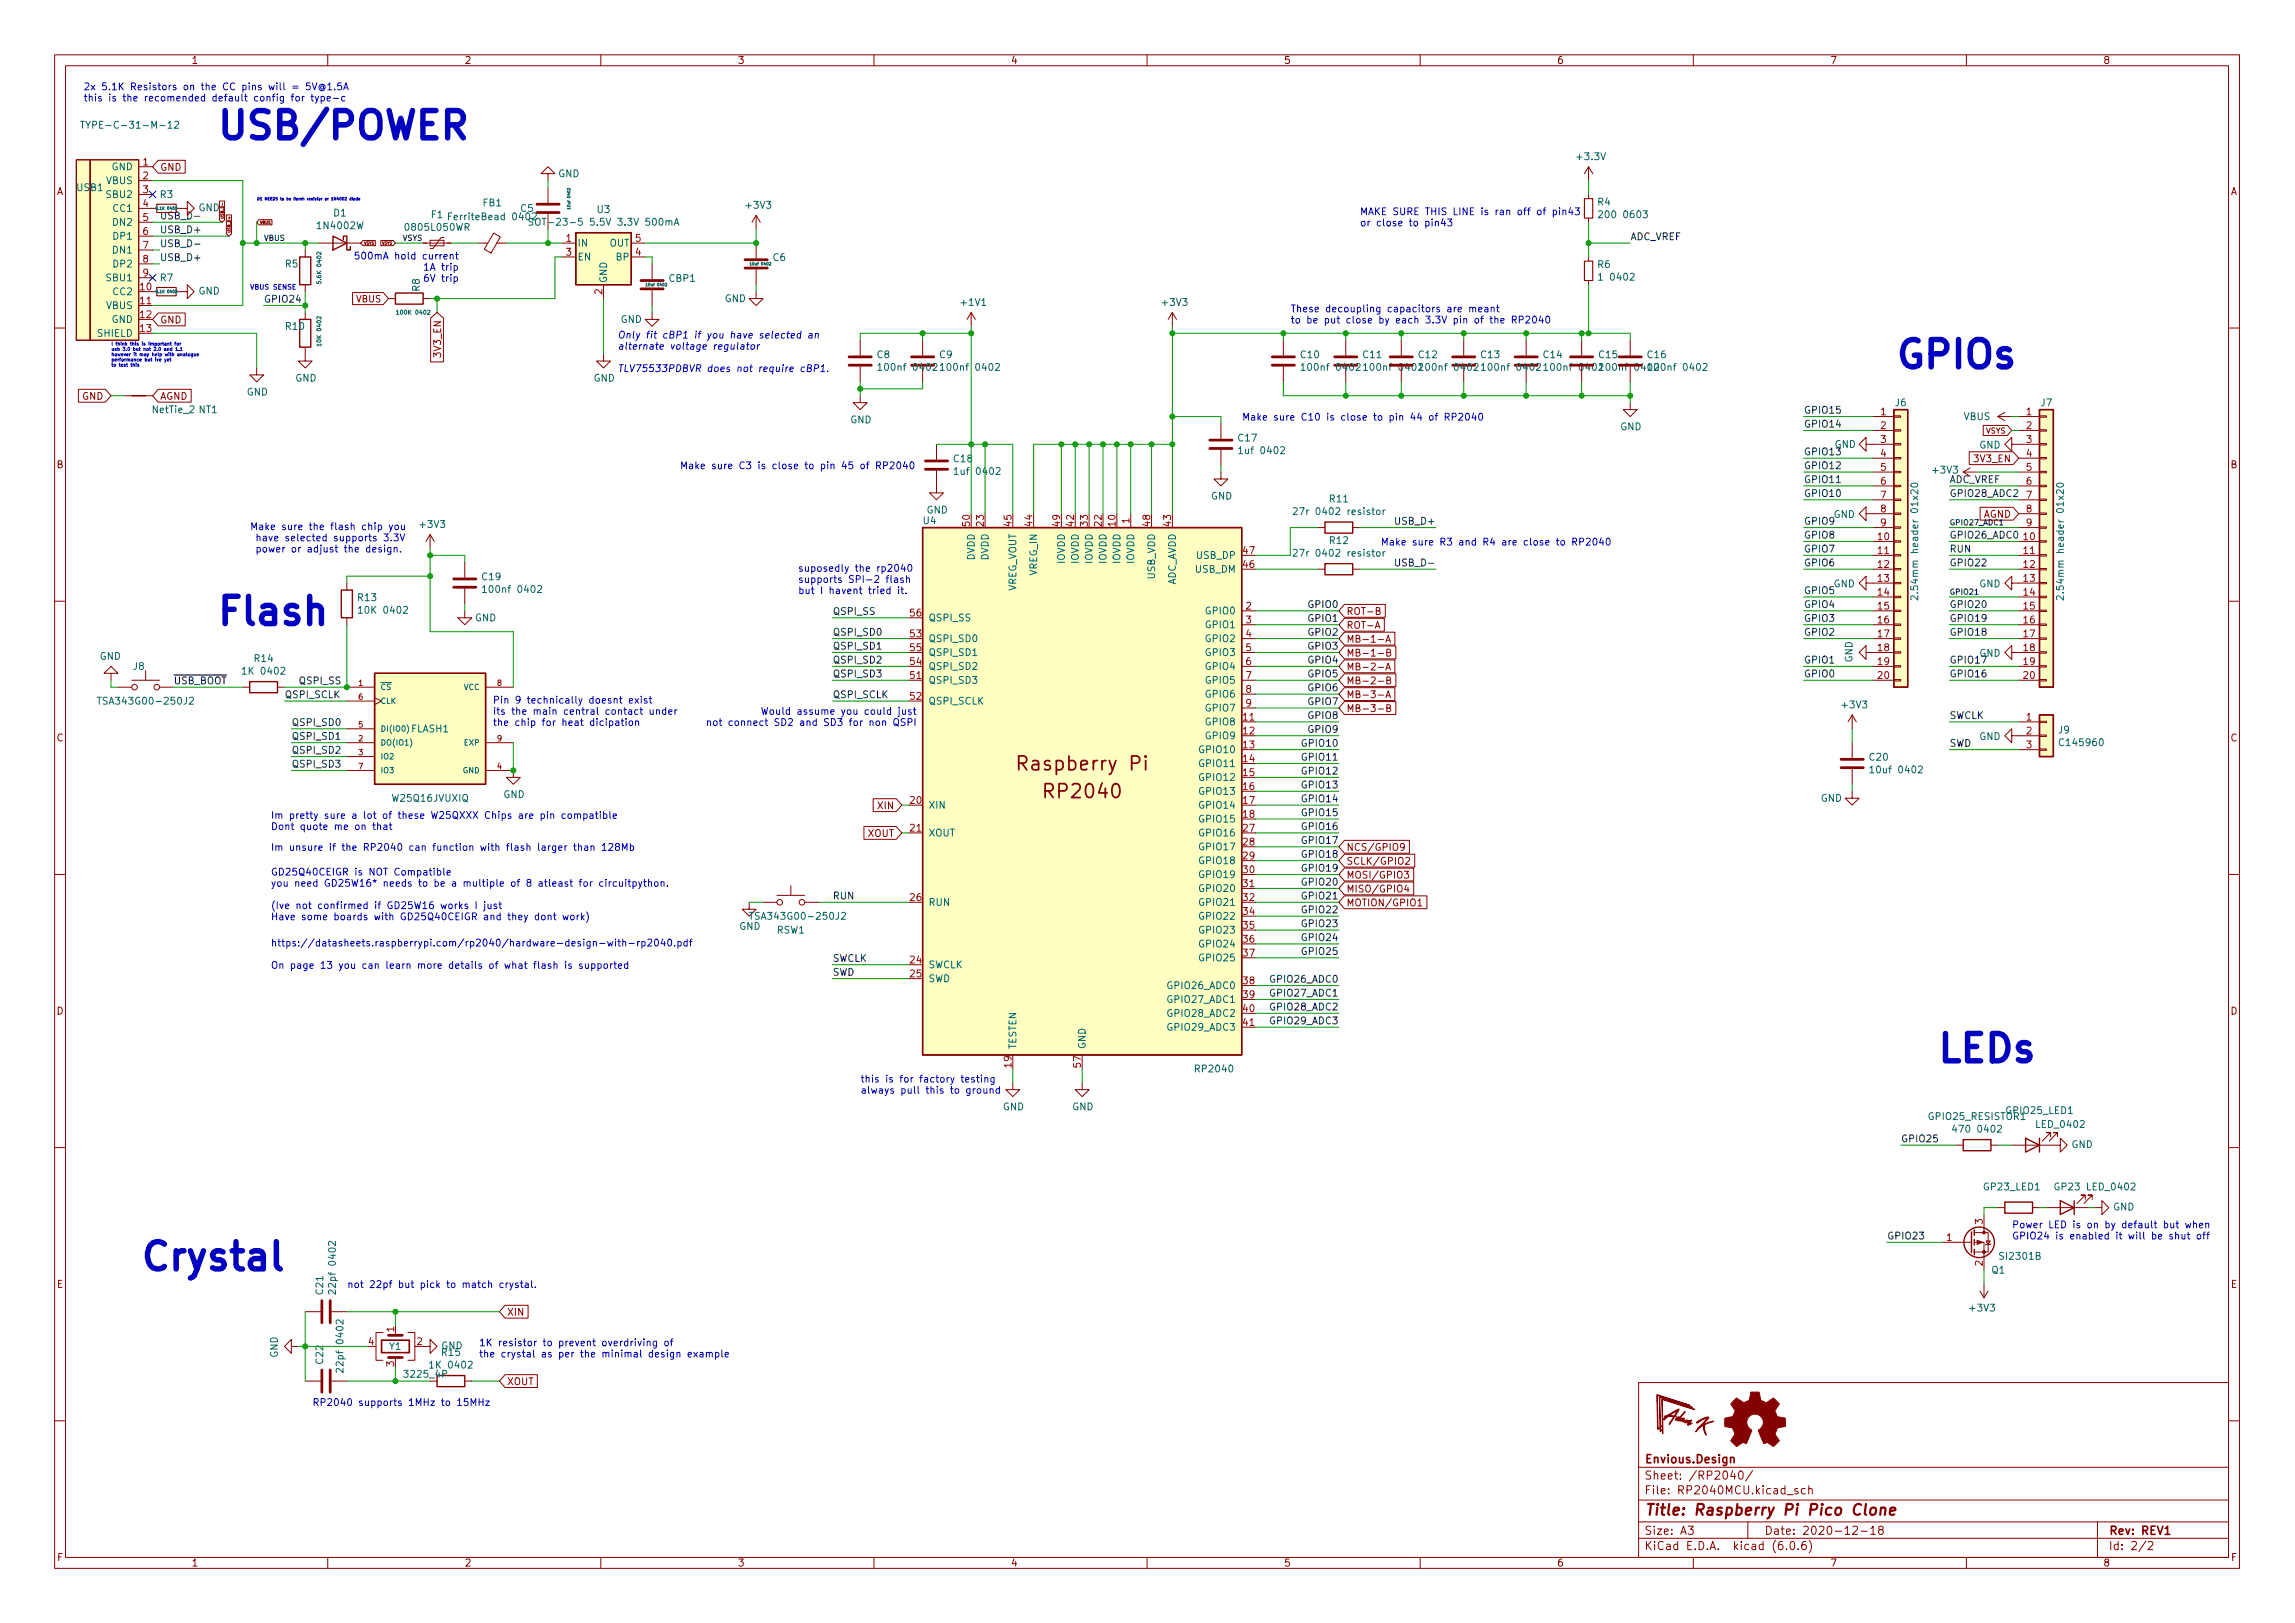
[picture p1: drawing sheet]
<svg xmlns="http://www.w3.org/2000/svg" width="420mm" height="297mm" viewBox="0 0 420 297" stroke-linecap="round" stroke-linejoin="round" font-family="sans-serif">
<defs><g id="words">
<g font-size="7" fill="#0000c2">
<text x="39.4" y="25.5">USB/POWER</text>
<text x="346.7" y="67.4">GPIOs</text>
<text x="39.4" y="114.4">Flash</text>
<text x="354.3" y="194.4">LEDs</text>
<text x="25.4" y="232.5">Crystal</text>
</g>
<g font-size="3.5" fill="#840000">
<text x="187.2" y="141">Raspberry Pi</text>
<text x="191.7" y="146.1">RP2040</text>
</g>
<text font-size="2.8" fill="#840000" x="301" y="277.3">Title: Raspberry Pi Pico Clone</text>
<g font-size="2.1" fill="#840000">
<text x="301" y="267.8">Envious.Design</text>
<text x="301" y="273.5">File: RP2040MCU.kicad_sch</text>
<text x="301" y="270.8">Sheet: /RP2040/</text>
<text x="301" y="280.9">Size: A3</text>
<text x="323" y="280.9">Date: 2020-12-18</text>
<text x="386" y="280.9">Rev: REV1</text>
<text x="301" y="283.7">KiCad E.D.A. kicad (6.0.6)</text>
<text x="386" y="283.7">Id: 2/2</text>
</g>
<g font-size="1.8" fill="#840000">
<text x="35" y="11.7">1</text>
<text x="85" y="11.7">2</text>
<text x="135" y="11.7">3</text>
<text x="185" y="11.7">4</text>
<text x="235" y="11.7">5</text>
<text x="285" y="11.7">6</text>
<text x="335" y="11.7">7</text>
<text x="385" y="11.7">8</text>
<text x="10.3" y="35.7">A</text>
<text x="29.3" y="31.2">GND</text>
<text x="408.3" y="35.7">A</text>
<text x="36.3" y="38.6">GND</text>
<text x="29.3" y="59.2">GND</text>
<text x="80.7" y="65.1" transform="rotate(-90 80.7 65.1)">3V3_EN</text>
<text x="15.1" y="73.2">GND</text>
<text x="29.3" y="73.2">AGND</text>
<text x="10.3" y="85.7">B</text>
<text x="361.7" y="84.6">3V3_EN</text>
<text x="408.3" y="85.7">B</text>
<text x="363" y="94.7">AGND</text>
<text x="246.4" y="112.5">ROT-B</text>
<text x="246.4" y="117.6">MB-1-A</text>
<text x="246.4" y="115.1">ROT-A</text>
<text x="246.4" y="120.1">MB-1-B</text>
<text x="246.4" y="125.2">MB-2-B</text>
<text x="246.4" y="122.7">MB-2-A</text>
<text x="246.4" y="127.8">MB-3-A</text>
<text x="246.4" y="130.3">MB-3-B</text>
<text x="10.3" y="135.7">C</text>
<text x="408.3" y="135.7">C</text>
<text x="160.8" y="148.1">XIN</text>
<text x="158.9" y="153.2">XOUT</text>
<text x="246.4" y="155.7">NCS/GPIO9</text>
<text x="246.4" y="158.2">SCLK/GPIO2</text>
<text x="246.4" y="160.8">MOSI/GPIO3</text>
<text x="246.4" y="165.9">MOTION/GPIO1</text>
<text x="246.4" y="163.3">MISO/GPIO4</text>
<text x="10.3" y="185.7">D</text>
<text x="408.3" y="185.7">D</text>
<text x="10.4" y="235.7">E</text>
<text x="408.4" y="235.7">E</text>
<text x="92.8" y="240.8">XIN</text>
<text x="92.8" y="253.5">XOUT</text>
<text x="10.4" y="285.7">F</text>
<text x="35" y="286.7">1</text>
<text x="85" y="286.7">2</text>
<text x="135" y="286.7">3</text>
<text x="185" y="286.7">4</text>
<text x="235" y="286.7">5</text>
<text x="285" y="286.7">6</text>
<text x="335" y="286.7">7</text>
<text x="385" y="286.7">8</text>
<text x="408.4" y="285.7">F</text>
</g>
<g font-size="1.8" fill="#0000c2">
<text x="15.2" y="16.5">2x 5.1K Resistors on the CC pins will = 5V@1.5A</text>
<text x="15.2" y="18.5">this is the recomended default config for type-c</text>
<text x="248.9" y="39.4">MAKE SURE THIS LINE is ran off of pin43</text>
<text x="248.9" y="41.4">or close to pin43</text>
<text x="67.5" y="47.5">500mA hold current</text>
<text x="78.5" y="49.5">1A trip</text>
<text x="78.6" y="51.6">6V trip</text>
<text x="236.2" y="57.1">These decoupling capacitors are meant</text>
<text x="236.2" y="59.2">to be put close by each 3.3V pin of the RP2040</text>
<text x="113" y="61.9">Only fit cBP1 if you have selected an</text>
<text x="113" y="64">alternate voltage regulator</text>
<text x="113" y="68.1">TLV75533PDBVR does not require cBP1.</text>
<text x="227.3" y="77">Make sure C10 is close to pin 44 of RP2040</text>
<text x="132.4" y="85.9">Make sure C3 is close to pin 45 of RP2040</text>
<text x="45.7" y="97">Make sure the flash chip you</text>
<text x="46.2" y="99.1">have selected supports 3.3V</text>
<text x="46.2" y="101.1">power or adjust the design.</text>
<text x="252.7" y="99.8">Make sure R3 and R4 are close to RP2040</text>
<text x="146" y="104.6">suposedly the rp2040</text>
<text x="146" y="106.7">supports SPI-2 flash</text>
<text x="146" y="108.7">but I havent tried it.</text>
<text x="90.2" y="128.8">Pin 9 technically doesnt exist</text>
<text x="90.2" y="130.8">its the main central contact under</text>
<text x="142.9" y="130.8">Would assume you could just</text>
<text x="90.2" y="132.8">the chip for heat dicipation</text>
<text x="135.1" y="132.8">not connect SD2 and SD3 for non QSPI</text>
<text x="49.5" y="149.9">Im pretty sure a lot of these W25QXXX Chips are pin compatible</text>
<text x="49.5" y="151.9">Dont quote me on that</text>
<text x="49.5" y="155.7">Im unsure if the RP2040 can function with flash larger than 128Mb</text>
<text x="49.5" y="160.2">GD25Q40CEIGR is NOT Compatible</text>
<text x="49.5" y="162.3">you need GD25W16* needs to be a multiple of 8 atleast for circuitpython.</text>
<text x="49.5" y="166.4">(Ive not confirmed if GD25W16 works I just</text>
<text x="49.5" y="168.4">Have some boards with GD25Q40CEIGR and they dont work)</text>
<text x="49.5" y="173.2">https://datasheets.raspberrypi.com/rp2040/hardware-design-with-rp2040.pdf</text>
<text x="49.5" y="177.3">On page 13 you can learn more details of what flash is supported</text>
<text x="157.5" y="198.1">this is for factory testing</text>
<text x="157.5" y="200.2">always pull this to ground</text>
<text x="368.3" y="224.8">Power LED is on by default but when</text>
<text x="368.3" y="226.8">GPIO24 is enabled it will be shut off</text>
<text x="63.5" y="235.7">not 22pf but pick to match crystal.</text>
<text x="87.6" y="246.4">1K resistor to prevent overdriving of</text>
<text x="87.6" y="248.4">the crystal as per the minimal design example</text>
<text x="57.1" y="257.3">RP2040 supports 1MHz to 15MHz</text>
</g>
<g font-size="1.8" fill="#006464">
<text x="16.9" y="23.5">TYPE-C-31-M-12</text>
<text x="288.9" y="29.3">+3.3V</text>
<text x="14.1" y="35">USB1</text>
<text x="19.5" y="33.7">VBUS</text>
<text x="20.5" y="31.2">GND</text>
<text x="102.2" y="32.4">GND</text>
<text x="19.7" y="36.2">SBU2</text>
<text x="20.8" y="38.8">CC1</text>
<text x="20.8" y="41.3">DN2</text>
<text x="29.3" y="36.2">R3</text>
<text x="58.3" y="41.9">1N4002W</text>
<text x="61.1" y="39.6">D1</text>
<text x="79" y="39.9">F1</text>
<text x="83" y="40.3">FerriteBead 0402</text>
<text x="88.4" y="37.8">FB1</text>
<text x="95.3" y="38.8">C5</text>
<text x="99.3" y="41.3">SOT-23-5 5.5V 3.3V 500mA</text>
<text x="109.4" y="39">U3</text>
<text x="136.7" y="38.2">+3V3</text>
<text x="292.5" y="37.6">R4</text>
<text x="293.4" y="39.9">200 0603</text>
<text x="20.8" y="46.4">DN1</text>
<text x="20.9" y="43.9">DP1</text>
<text x="74.6" y="42.2">0805L050WR</text>
<text x="105.7" y="45.1">IN</text>
<text x="105.7" y="47.7">EN</text>
<text x="111.6" y="45.1">OUT</text>
<text x="112.9" y="47.7">BP</text>
<text x="141.5" y="47.8">C6</text>
<text x="19.7" y="51.5">SBU1</text>
<text x="20.9" y="48.9">DP2</text>
<text x="29.3" y="51.5">R7</text>
<text x="36.3" y="53.9">GND</text>
<text x="52.3" y="48.9">R5</text>
<text x="76.8" y="53.3" transform="rotate(-90 76.8 53.3)">R8</text>
<text x="111.1" y="51.9" transform="rotate(-90 111.1 51.9)">GND</text>
<text x="122.5" y="51.6">CBP1</text>
<text x="292.5" y="49">R6</text>
<text x="293.2" y="51.3">1 0402</text>
<text x="19.5" y="56.6">VBUS</text>
<text x="20.5" y="59.1">GND</text>
<text x="20.8" y="54">CC2</text>
<text x="113.6" y="59.1">GND</text>
<text x="132.7" y="55.3">GND</text>
<text x="176.1" y="56">+1V1</text>
<text x="212.9" y="56">+3V3</text>
<text x="17.9" y="61.6">SHIELD</text>
<text x="52.4" y="60.4">R10</text>
<text x="160.6" y="65.5">C8</text>
<text x="172" y="65.5">C9</text>
<text x="238.2" y="65.5">C10</text>
<text x="249.6" y="65.5">C11</text>
<text x="259.8" y="65.5">C12</text>
<text x="271.2" y="65.5">C13</text>
<text x="282.6" y="65.5">C14</text>
<text x="292.8" y="65.5">C15</text>
<text x="301.7" y="65.5">C16</text>
<text x="54" y="69.8">GND</text>
<text x="108.7" y="69.8">GND</text>
<text x="161.6" y="67.9">100nf 0402</text>
<text x="173" y="67.9">100nf 0402</text>
<text x="239.1" y="67.9">100nf 0402</text>
<text x="250.5" y="67.9">100nf 0402</text>
<text x="260.7" y="67.9">100nf 0402</text>
<text x="272.1" y="67.9">100nf 0402</text>
<text x="283.5" y="67.9">100nf 0402</text>
<text x="293.7" y="67.9">100nf 0402100nf 0402</text>
<text x="28.1" y="75.6">NetTie_2 NT1</text>
<text x="45.2" y="72.4">GND</text>
<text x="155.6" y="77.5">GND</text>
<text x="347" y="74.3">J6</text>
<text x="359.5" y="76.9">VBUS</text>
<text x="373.7" y="74.3">J7</text>
<text x="226.7" y="80.8">C17</text>
<text x="227.4" y="83.1">1uf 0402</text>
<text x="296.6" y="78.7">GND</text>
<text x="335.9" y="82">GND</text>
<text x="362.3" y="82.1">GND</text>
<text x="174.7" y="84.6">C18</text>
<text x="175.4" y="86.9">1uf 0402</text>
<text x="354" y="86.7">+3V3</text>
<text x="169" y="95.9">U4</text>
<text x="169.6" y="94">GND</text>
<text x="221.7" y="91.4">GND</text>
<text x="238.1" y="94.2">27r 0402 resistor</text>
<text x="243.5" y="91.9">R11</text>
<text x="335.7" y="94.8">GND</text>
<text x="77" y="96.6">+3V3</text>
<text x="238.1" y="101.9">27r 0402 resistor</text>
<text x="243.5" y="99.6">R12</text>
<text x="88.3" y="106.2">C19</text>
<text x="178.4" y="102.6" transform="rotate(-90 178.4 102.6)">DVDD</text>
<text x="181" y="102.6" transform="rotate(-90 181 102.6)">DVDD</text>
<text x="189.9" y="105.3" transform="rotate(-90 189.9 105.3)">VREG_IN</text>
<text x="194.9" y="103.2" transform="rotate(-90 194.9 103.2)">IOVDD</text>
<text x="197.5" y="103.2" transform="rotate(-90 197.5 103.2)">IOVDD</text>
<text x="200" y="103.2" transform="rotate(-90 200 103.2)">IOVDD</text>
<text x="202.6" y="103.2" transform="rotate(-90 202.6 103.2)">IOVDD</text>
<text x="205.1" y="103.2" transform="rotate(-90 205.1 103.2)">IOVDD</text>
<text x="207.6" y="103.2" transform="rotate(-90 207.6 103.2)">IOVDD</text>
<text x="211.5" y="106" transform="rotate(-90 211.5 106)">USB_VDD</text>
<text x="215.3" y="107.4" transform="rotate(-90 215.3 107.4)">ADC_AVDD</text>
<text x="218.8" y="104.8">USB_DM</text>
<text x="219.1" y="102.3">USB_DP</text>
<text x="335.7" y="107.5">GND</text>
<text x="362.3" y="107.5">GND</text>
<text x="65.6" y="110">R13</text>
<text x="66.3" y="112.3">10K 0402</text>
<text x="86.9" y="113.7">GND</text>
<text x="89.2" y="108.5">100nf 0402</text>
<text x="169.9" y="113.7">QSPI_SS</text>
<text x="186.1" y="108.5" transform="rotate(-90 186.1 108.5)">VREG_VOUT</text>
<text x="220.9" y="112.4">GPIO0</text>
<text x="351.2" y="108.2" transform="rotate(-90 351.2 108.2)">2.54mm header 01x20</text>
<text x="377.8" y="108.2" transform="rotate(-90 377.8 108.2)">2.54mm header 01x20</text>
<text x="169.9" y="117.5">QSPI_SD0</text>
<text x="220.9" y="115">GPIO1</text>
<text x="220.9" y="117.5">GPIO2</text>
<text x="18.2" y="120.7">GND</text>
<text x="24.4" y="122.6">J8</text>
<text x="44.9" y="123.5">1K 0402</text>
<text x="46.6" y="121.1">R14</text>
<text x="169.9" y="125.1">QSPI_SD3</text>
<text x="169.9" y="122.6">QSPI_SD2</text>
<text x="169.9" y="120.1">QSPI_SD1</text>
<text x="220.9" y="120.1">GPIO3</text>
<text x="220.9" y="122.6">GPIO4</text>
<text x="220.9" y="125.1">GPIO5</text>
<text x="339.1" y="121.3" transform="rotate(-90 339.1 121.3)">GND</text>
<text x="362.3" y="120.2">GND</text>
<text x="19" y="128.9">TSA343G00-250J2</text>
<text x="169.9" y="128.9">QSPI_SCLK</text>
<text x="220.9" y="127.7">GPIO6</text>
<text x="220.9" y="130.2">GPIO7</text>
<text x="337.4" y="129.6">+3V3</text>
<text x="75.3" y="134">FLASH1</text>
<text x="219.9" y="137.8">GPIO10</text>
<text x="220.9" y="132.8">GPIO8</text>
<text x="220.9" y="135.3">GPIO9</text>
<text x="362.3" y="135.4">GND</text>
<text x="376.9" y="134.2">J9</text>
<text x="377.4" y="136.5">C145960</text>
<text x="219.9" y="140.4">GPIO11</text>
<text x="219.9" y="142.9">GPIO12</text>
<text x="342.3" y="139.2">C20</text>
<text x="343.1" y="141.5">10uf 0402</text>
<text x="72" y="146.7">W25Q16JVUXIQ</text>
<text x="92.1" y="146">GND</text>
<text x="169.9" y="148">XIN</text>
<text x="219.9" y="145.5">GPIO13</text>
<text x="219.9" y="148">GPIO14</text>
<text x="333.3" y="146.7">GND</text>
<text x="169.9" y="153.1">XOUT</text>
<text x="219.9" y="150.5">GPIO15</text>
<text x="219.9" y="153.1">GPIO16</text>
<text x="219.9" y="155.6">GPIO17</text>
<text x="219.9" y="158.2">GPIO18</text>
<text x="219.9" y="160.7">GPIO19</text>
<text x="169.9" y="165.8">RUN</text>
<text x="219.9" y="163.2">GPIO20</text>
<text x="219.9" y="165.8">GPIO21</text>
<text x="135.3" y="170.2">GND</text>
<text x="138.4" y="168.3">TSA343G00-250J2</text>
<text x="142.2" y="170.9">RSW1</text>
<text x="219.9" y="168.3">GPIO22</text>
<text x="219.9" y="170.9">GPIO23</text>
<text x="219.9" y="173.4">GPIO24</text>
<text x="169.9" y="177.2">SWCLK</text>
<text x="169.9" y="179.7">SWD</text>
<text x="219.9" y="175.9">GPIO25</text>
<text x="214.1" y="181">GPIO26_ADC0</text>
<text x="214.1" y="183.6">GPIO27_ADC1</text>
<text x="214.1" y="186.1">GPIO28_ADC2</text>
<text x="214.1" y="188.6">GPIO29_ADC3</text>
<text x="186.1" y="192.1" transform="rotate(-90 186.1 192.1)">TESTEN</text>
<text x="198.8" y="192.1" transform="rotate(-90 198.8 192.1)">GND</text>
<text x="219.1" y="196.3">RP2040</text>
<text x="183.6" y="203.2">GND</text>
<text x="196.3" y="203.2">GND</text>
<text x="367.4" y="203.9">GPIO25_LED1</text>
<text x="353.3" y="205">GPIO25_RESISTOR1</text>
<text x="358.3" y="207.3">470 0402</text>
<text x="373" y="206.4">LED_0402</text>
<text x="379.2" y="210.1">GND</text>
<text x="363.3" y="217.8">GP23_LED1</text>
<text x="376.8" y="217.8">GP23 LED_0402</text>
<text x="386.8" y="221.5">GND</text>
<text x="364.7" y="233.1">Q1</text>
<text x="366.4" y="230.5">SI2301B</text>
<text x="59.2" y="236.8" transform="rotate(-90 59.2 236.8)">C21</text>
<text x="61.5" y="236" transform="rotate(-90 61.5 236)">22pf 0402</text>
<text x="360.7" y="240">+3V3</text>
<text x="50.9" y="248.5" transform="rotate(-90 50.9 248.5)">GND</text>
<text x="59.2" y="249.5" transform="rotate(-90 59.2 249.5)">C22</text>
<text x="62.9" y="250.4" transform="rotate(-90 62.9 250.4)">22pf 0402</text>
<text x="71.3" y="247.1">Y1</text>
<text x="79.2" y="250.5">1K 0402</text>
<text x="80.8" y="246.9">GND</text>
<text x="80.9" y="248.1">R15</text>
<text x="74.3" y="252.1">3225_4P</text>
</g>
<g font-size="1.8" fill="#a90000">
<text x="26.2" y="30.3">1</text>
<text x="26.2" y="32.8">2</text>
<text x="26.2" y="35.3">3</text>
<text x="26.2" y="37.9">4</text>
<text x="26.2" y="40.4">5</text>
<text x="26.2" y="43">6</text>
<text x="26.2" y="45.5">7</text>
<text x="103.6" y="44.2">1</text>
<text x="103.6" y="46.8">3</text>
<text x="116.3" y="46.8">4</text>
<text x="116.3" y="44.2">5</text>
<text x="25.7" y="53.1">10</text>
<text x="26.2" y="48">8</text>
<text x="26.2" y="50.6">9</text>
<text x="110.2" y="53.9" transform="rotate(-90 110.2 53.9)">2</text>
<text x="25.7" y="55.7">11</text>
<text x="25.7" y="58.2">12</text>
<text x="25.7" y="60.7">13</text>
<text x="344.3" y="76">1</text>
<text x="371" y="76">1</text>
<text x="344.3" y="78.5">2</text>
<text x="344.3" y="81.1">3</text>
<text x="344.3" y="83.6">4</text>
<text x="371" y="78.5">2</text>
<text x="371" y="81.1">3</text>
<text x="371" y="83.6">4</text>
<text x="344.3" y="86.1">5</text>
<text x="344.3" y="88.7">6</text>
<text x="371" y="86.1">5</text>
<text x="371" y="88.7">6</text>
<text x="206.8" y="95.8" transform="rotate(-90 206.8 95.8)">1</text>
<text x="344.3" y="91.2">7</text>
<text x="344.3" y="93.8">8</text>
<text x="371" y="91.2">7</text>
<text x="371" y="93.8">8</text>
<text x="177.5" y="96.3" transform="rotate(-90 177.5 96.3)">50</text>
<text x="180.1" y="96.3" transform="rotate(-90 180.1 96.3)">23</text>
<text x="185.2" y="96.3" transform="rotate(-90 185.2 96.3)">45</text>
<text x="189" y="96.3" transform="rotate(-90 189 96.3)">44</text>
<text x="194.1" y="96.3" transform="rotate(-90 194.1 96.3)">49</text>
<text x="196.6" y="96.3" transform="rotate(-90 196.6 96.3)">42</text>
<text x="199.1" y="96.3" transform="rotate(-90 199.1 96.3)">33</text>
<text x="201.7" y="96.3" transform="rotate(-90 201.7 96.3)">22</text>
<text x="204.2" y="96.3" transform="rotate(-90 204.2 96.3)">10</text>
<text x="210.6" y="96.3" transform="rotate(-90 210.6 96.3)">48</text>
<text x="214.4" y="96.3" transform="rotate(-90 214.4 96.3)">43</text>
<text x="227.6" y="101.4">47</text>
<text x="343.8" y="98.8">10</text>
<text x="343.8" y="101.4">11</text>
<text x="344.3" y="96.3">9</text>
<text x="370.5" y="98.8">10</text>
<text x="370.5" y="101.4">11</text>
<text x="371" y="96.3">9</text>
<text x="227.6" y="103.9">46</text>
<text x="343.8" y="103.9">12</text>
<text x="343.8" y="106.5">13</text>
<text x="370.5" y="103.9">12</text>
<text x="370.5" y="106.5">13</text>
<text x="166.7" y="112.8">56</text>
<text x="228.1" y="111.5">2</text>
<text x="343.8" y="109">14</text>
<text x="343.8" y="111.5">15</text>
<text x="370.5" y="109">14</text>
<text x="370.5" y="111.5">15</text>
<text x="166.7" y="116.6">53</text>
<text x="166.7" y="119.2">55</text>
<text x="228.1" y="114.1">3</text>
<text x="228.1" y="116.6">4</text>
<text x="228.1" y="119.2">5</text>
<text x="343.8" y="114.1">16</text>
<text x="343.8" y="116.6">17</text>
<text x="343.8" y="119.2">18</text>
<text x="370.5" y="114.1">16</text>
<text x="370.5" y="116.6">17</text>
<text x="370.5" y="119.2">18</text>
<text x="166.7" y="124.2">51</text>
<text x="166.7" y="121.7">54</text>
<text x="228.1" y="121.7">6</text>
<text x="228.1" y="124.2">7</text>
<text x="343.8" y="121.7">19</text>
<text x="343.8" y="124.2">20</text>
<text x="370.5" y="121.7">19</text>
<text x="370.5" y="124.2">20</text>
<text x="166.7" y="128.1">52</text>
<text x="227.6" y="131.9">11</text>
<text x="228.1" y="126.8">8</text>
<text x="228.1" y="129.3">9</text>
<text x="371" y="131.9">1</text>
<text x="227.6" y="134.4">12</text>
<text x="227.6" y="136.9">13</text>
<text x="371" y="134.4">2</text>
<text x="371" y="136.9">3</text>
<text x="227.6" y="139.5">14</text>
<text x="227.6" y="142">15</text>
<text x="166.7" y="147.1">20</text>
<text x="227.6" y="144.6">16</text>
<text x="227.6" y="147.1">17</text>
<text x="227.6" y="149.6">18</text>
<text x="166.7" y="152.2">21</text>
<text x="227.6" y="152.2">27</text>
<text x="227.6" y="154.7">28</text>
<text x="227.6" y="157.3">29</text>
<text x="227.6" y="159.8">30</text>
<text x="166.7" y="164.9">26</text>
<text x="227.6" y="162.3">31</text>
<text x="227.6" y="164.9">32</text>
<text x="227.6" y="167.4">34</text>
<text x="227.6" y="170">35</text>
<text x="227.6" y="172.5">36</text>
<text x="166.7" y="176.3">24</text>
<text x="166.7" y="178.9">25</text>
<text x="227.6" y="175">37</text>
<text x="227.6" y="180.1">38</text>
<text x="227.6" y="182.7">39</text>
<text x="227.6" y="185.2">40</text>
<text x="227.6" y="187.7">41</text>
<text x="185.2" y="195.3" transform="rotate(-90 185.2 195.3)">19</text>
<text x="197.9" y="195.3" transform="rotate(-90 197.9 195.3)">57</text>
<text x="356.4" y="227.1">1</text>
<text x="363" y="224" transform="rotate(-90 363 224)">3</text>
<text x="363" y="231.7" transform="rotate(-90 363 231.7)">2</text>
<text x="72.1" y="243.7" transform="rotate(-90 72.1 243.7)">1</text>
<text x="67.5" y="246.2">4</text>
<text x="72.1" y="250.1" transform="rotate(-90 72.1 250.1)">3</text>
<text x="76.3" y="246.2">2</text>
</g>
<g font-size="1.8" fill="#0f0f0f">
<text x="29.2" y="40.1">USB_D-</text>
<text x="29.2" y="42.7">USB_D+</text>
<text x="29.2" y="45.2">USB_D-</text>
<text x="29.2" y="47.8">USB_D+</text>
<text x="298.4" y="43.9">ADC_VREF</text>
<text x="48.3" y="55.4">GPIO24</text>
<text x="330.2" y="75.7">GPIO15</text>
<text x="330.2" y="83.3">GPIO13</text>
<text x="330.2" y="78.2">GPIO14</text>
<text x="330.2" y="85.9">GPIO12</text>
<text x="330.2" y="88.4">GPIO11</text>
<text x="356.9" y="88.4">ADC_VREF</text>
<text x="330.2" y="90.9">GPIO10</text>
<text x="356.9" y="90.9">GPIO28_ADC2</text>
<text x="255.9" y="96">USB_D+</text>
<text x="330.2" y="101.1">GPIO7</text>
<text x="330.2" y="96">GPIO9</text>
<text x="330.2" y="98.6">GPIO8</text>
<text x="356.9" y="98.6">GPIO26_ADC0</text>
<text x="356.9" y="101.1">RUN</text>
<text x="256.3" y="103.6">USB_D-</text>
<text x="330.2" y="103.6">GPIO6</text>
<text x="356.9" y="103.6">GPIO22</text>
<text x="152.4" y="112.5">QSPI_SS</text>
<text x="239.7" y="111.3">GPIO0</text>
<text x="239.7" y="113.8">GPIO1</text>
<text x="330.2" y="111.3">GPIO4</text>
<text x="330.2" y="113.8">GPIO3</text>
<text x="330.2" y="108.7">GPIO5</text>
<text x="356.9" y="113.8">GPIO19</text>
<text x="356.9" y="111.3">GPIO20</text>
<text x="152.4" y="116.3">QSPI_SD0</text>
<text x="152.4" y="118.9">QSPI_SD1</text>
<text x="239.7" y="118.9">GPIO3</text>
<text x="239.7" y="116.3">GPIO2</text>
<text x="330.2" y="116.3">GPIO2</text>
<text x="356.9" y="116.3">GPIO18</text>
<text x="31.7" y="125.2">~{USB_BOOT}</text>
<text x="54.6" y="125.2">QSPI_SS</text>
<text x="152.4" y="121.4">QSPI_SD2</text>
<text x="152.4" y="124">QSPI_SD3</text>
<text x="239.7" y="124">GPIO5</text>
<text x="239.7" y="121.4">GPIO4</text>
<text x="330.2" y="124">GPIO0</text>
<text x="330.2" y="121.4">GPIO1</text>
<text x="356.9" y="121.4">GPIO17</text>
<text x="356.9" y="124">GPIO16</text>
<text x="52.1" y="127.8">QSPI_SCLK</text>
<text x="152.4" y="127.8">QSPI_SCLK</text>
<text x="239.7" y="131.6">GPIO8</text>
<text x="239.7" y="129">GPIO7</text>
<text x="239.7" y="126.5">GPIO6</text>
<text x="356.9" y="131.6">SWCLK</text>
<text x="53.3" y="135.4">QSPI_SD1</text>
<text x="53.3" y="137.9">QSPI_SD2</text>
<text x="53.3" y="132.8">QSPI_SD0</text>
<text x="238.7" y="136.7">GPIO10</text>
<text x="239.7" y="134.1">GPIO9</text>
<text x="356.9" y="136.7">SWD</text>
<text x="53.3" y="140.5">QSPI_SD3</text>
<text x="238.7" y="139.2">GPIO11</text>
<text x="238.7" y="141.7">GPIO12</text>
<text x="238.7" y="149.4">GPIO15</text>
<text x="238.7" y="146.8">GPIO14</text>
<text x="238.7" y="144.3">GPIO13</text>
<text x="238.7" y="151.9">GPIO16</text>
<text x="238.7" y="154.4">GPIO17</text>
<text x="238.7" y="159.5">GPIO19</text>
<text x="238.7" y="157">GPIO18</text>
<text x="152.4" y="164.6">RUN</text>
<text x="238.7" y="162.1">GPIO20</text>
<text x="238.7" y="167.1">GPIO22</text>
<text x="238.7" y="164.6">GPIO21</text>
<text x="238.7" y="172.2">GPIO24</text>
<text x="238.7" y="169.7">GPIO23</text>
<text x="152.4" y="176">SWCLK</text>
<text x="152.4" y="178.6">SWD</text>
<text x="232.9" y="179.8">GPIO26_ADC0</text>
<text x="238.7" y="174.8">GPIO25</text>
<text x="232.9" y="182.4">GPIO27_ADC1</text>
<text x="232.9" y="184.9">GPIO28_ADC2</text>
<text x="232.9" y="187.5">GPIO29_ADC3</text>
<text x="348" y="209">GPIO25</text>
<text x="345.4" y="226.8">GPIO23</text>
</g>
<text font-size="1.7" fill="#840000" x="65.2" y="55.3">VBUS</text>
<g font-size="1.4" fill="#0f0f0f">
<text x="48.3" y="44.1">VBUS</text>
<text x="73.7" y="44.1">VSYS</text>
<text x="356.9" y="96.1">GPIO27_ADC1</text>
<text x="356.9" y="108.8">GPIO21</text>
</g>
<text font-size="1.4" fill="#840000" x="363.6" y="79.3">VSYS</text>
<g font-size="1.4" fill="#a90000">
<text x="65.6" y="125.5">1</text>
<text x="91" y="125.5">8</text>
<text x="65.6" y="128.1">6</text>
<text x="65.6" y="135.7">2</text>
<text x="65.6" y="133.1">5</text>
<text x="91" y="135.7">9</text>
<text x="65.6" y="138.2">3</text>
<text x="65.6" y="140.8">7</text>
<text x="91" y="140.8">4</text>
</g>
<g font-size="1.4" fill="#006464">
<text x="69.6" y="126.3">~{CS}</text>
<text x="69.6" y="128.8">CLK</text>
<text x="84.9" y="126.3">VCC</text>
<text x="69.6" y="136.4">DO(IO1)</text>
<text x="69.6" y="133.9">DI(IO0)</text>
<text x="85.1" y="136.4">EXP</text>
<text x="69.6" y="139">IO2</text>
<text x="69.6" y="141.5">IO3</text>
<text x="84.7" y="141.5">GND</text>
</g>
<text font-size="1.3" fill="#0000c2" x="45.7" y="53">VBUS SENSE</text>
<g font-size="1.1" fill="#006464">
<text x="58.8" y="51.5" transform="rotate(-90 58.8 51.5)">5.6K 0402</text>
<text x="73.1" y="57.6">100K 0402</text>
<text x="58.8" y="62.9" transform="rotate(-90 58.8 62.9)">10K 0402</text>
</g>
<g font-size=".8" fill="#0000c2">
<text x="20.3" y="63.2">I think this is important for</text>
<text x="20.3" y="64.2">usb 3.0 but not 2.0 and 1.1</text>
<text x="20.3" y="65.2">however it may help with analogue</text>
<text x="20.3" y="66.1">performance but ive yet</text>
<text x="20.3" y="67.1">to test this</text>
</g>
<g font-size=".7" fill="#006464">
<text x="28.8" y="38.4">5.1K 0402</text>
<text x="104.4" y="38" transform="rotate(-90 104.4 38)">10uf 0402</text>
<text x="28.8" y="53.6">5.1K 0402</text>
<text x="118.5" y="52.4">10uf 0402</text>
<text x="137.6" y="48.6">10uf 0402</text>
</g>
<g font-size=".7" fill="#840000">
<text x="40.9" y="40.1" transform="rotate(-90 40.9 40.1)">USB_D-</text>
<text x="47.5" y="41">VBUS</text>
<text x="42.2" y="42.7" transform="rotate(-90 42.2 42.7)">USB_D+</text>
<text x="66.6" y="44.8">VSYS</text>
<text x="70" y="44.8">VSYS</text>
</g>
<text font-size=".7" fill="#0000c2" x="47" y="36.7">D1 NEEDS to be 0omh resistor or 1N4002 diode</text>
</g></defs>
<g fill="none" stroke="#840000" stroke-width=".18">
<path d="M10 10h400v277h-400zM12 12h396v273h-396zM60 10v2M110 10v2M160 10v2M210 10v2M260 10v2M310 10v2M360 10v2M14 29.2h2.5v33.1h-2.5zM16.5 29.2h8.9v33.1h-8.9zM25.4 30.5h2.5"/>
<path d="M25.4 33.1h2.5M25.4 35.6h2.5M25.4 38.1h3.3M29 29.3h4.9v2.4h-4.9l-1.1-1.2zM32.3 38.1h2v-1.2l1.3 1.2-1.3 1.3v-1.3M40.2 36.8h.9v3.5l-.5 .4-.4-.4zM41.4 39.3h1v3.5l-.5 .4-.5-.4zM42 39.7v.4M100.3 31.8h1.3l-1.3-1.3-1.2 1.3h1.2v1.3M100.3 34.3v2.8M100.3 39.2v2.7M138.4 39.4l-.7 1.3"/>
<path d="M138.4 39.4v2.5M138.4 39.4l.8 1.3M290.8 30.5v2.6M290.8 35.6v.8M290.8 39.9v.8M290.8 30.5l-.7 1.3M290.8 30.5l.8 1.3M25.4 55.9h2.5M25.4 40.7h2.5M25.4 43.2h2.5M25.4 45.8h2.5M25.4 48.3h2.5"/>
<path d="M25.4 50.8h2.5M27.9 53.4h.8M29 57.3h4.9v2.3h-4.9l-1.1-1.1zM32.3 53.4h2v-1.3l1.3 1.3-1.3 1.2v-1.2M47.4 40.2h2.4v.9h-2.4l-.4-.4zM55.9 45.8v1.2M55.9 52.1v1.3M55.9 57.2v1.3M58.4 44.5h7.6M64.5 53.5h5.7l.9 1.1-.9 1.2h-5.7zM66.4 44h2.3v1h-2.3l-.4-.5zM69.7 44h2.3l.4 .5-.4 .5h-2.3z"/>
<path d="M71.1 54.6h1.3M77.5 44.5h5M77.5 54.6h1.2M78.7 44h2.6v1h-2.6zM78.8 58.2l1.2-1 1.2 1v8h-2.4zM81.3 43.5h-.5l-1.6 2h-.5M87.6 44.5h1.7M90.4 42.7l1.2 .7-1.7 2.9-1.2-.7zM91 44.5h1.7M102.9 44.5h2.5M102.9 47h2.5M110.5 52.1v2.5"/>
<path d="M115.6 44.5h2.5M115.6 47h2.5M119.4 57.2v1.3h1.2l-1.2 1.2-1.3-1.2h1.3M119.4 48.3v2.8M119.4 53.1v2.8M138.4 53.4v1.2h1.3l-1.3 1.3-1.2-1.3h1.2M138.4 44.5v2.8M138.4 49.3v2.8M177.8 57.2l-.8 1.3M177.8 57.2v2.5M177.8 57.2l.8 1.3M214.6 57.2l-.7 1.3"/>
<path d="M214.6 57.2v2.5M214.6 57.2l.8 1.3M290.8 47v.8M290.8 51.3v.8M10 60h2M14.4 71.3h4.9l1 1.1-1 1.2h-4.9zM22.9 72.4h5M29 71.3h6v2.3h-6l-1.1-1.2zM47 67.3v1.3h1.3l-1.3 1.3-1.3-1.3h1.3M55.9 63.5v2.6h1.2l-1.2 1.2-1.3-1.2h1.3M110.5 64.8v1.3h1.3l-1.3 1.2-1.3-1.2h1.3M157.5 72.4v1.3h1.2l-1.2 1.3-1.3-1.3h1.3"/>
<path d="M157.5 62.3v2.8M157.5 67.1v2.8M168.9 62.3v2.8M168.9 67.1v2.8M223.5 77.5v2.8M234.9 62.3v2.8M234.9 67.1v2.8M246.4 62.3v2.8M246.4 67.1v2.8M256.5 62.3v2.8M256.5 67.1v2.8M268 62.3v2.8"/>
<path d="M268 67.1v2.8M279.4 62.3v2.8M279.4 67.1v2.8M289.6 62.3v2.8M289.6 67.1v2.8M298.4 73.7v1.3h1.3l-1.3 1.2-1.2-1.2h1.2M298.4 62.3v2.8M298.4 67.1v2.8M342.9 76.2h3.8M342.9 78.8h3.8M346.7 78.6h1.3v.3h-1.3zM346.7 76.1h1.3v.3h-1.3z"/>
<path d="M363.1 77.9h4.4l.8 .9-.8 .9h-4.4zM365.8 76.2h2.5M365.8 76.2l1.2 .8M367 75.5l-1.2 .7M369.6 76.2h3.8M369.6 78.8h3.8M373.4 78.6h1.2v.3h-1.2zM373.4 76.1h1.2v.3h-1.2zM408 60h2M78.7 97.8l-.7 1.3M78.7 97.8v2.6M78.7 97.8l.8 1.3"/>
<path d="M171.4 86.1v4.1h1.3l-1.3 1.3-1.2-1.3h1.2M171.4 81.3v2.8M207 94v2.6M223.5 86.4v1.3h1.3l-1.3 1.2-1.3-1.2h1.3M223.5 82.3v2.8M241.3 96.6h1.3M247.6 96.6h1.3M341.6 81.3v-1.3l-1.2 1.3 1.2 1.3v-1.3h5.1M341.6 94v-1.3l-1.2 1.3 1.2 1.3v-1.3h5.1M342.9 99.1h3.8M342.9 83.9h3.8M342.9 86.4h3.8"/>
<path d="M342.9 88.9h3.8M342.9 91.5h3.8M342.9 96.6h3.8M346.7 99h1.3v.2h-1.3zM346.7 96.4h1.3v.3h-1.3zM346.7 93.9h1.3v.2h-1.3zM346.7 91.3h1.3v.3h-1.3zM346.7 88.8h1.3v.3h-1.3zM346.7 86.3h1.3v.2h-1.3zM346.7 83.7h1.3v.3h-1.3zM346.7 81.2h1.3v.2h-1.3zM359.4 86.4h2.5"/>
<path d="M359.4 86.4l1.3 .8M360.5 82.7h8.1l1 1.2-1 1.1h-8.1zM360.7 85.6l-1.3 .8M362.5 92.8h6.1l1 1.2-1 1.2h-6.1zM368.3 81.3v-1.3l-1.3 1.3 1.3 1.3v-1.3h5.1M369.6 99.1h3.8M369.6 83.9h3.8M369.6 86.4h3.8M369.6 88.9h3.8M369.6 91.5h3.8M369.6 94h3.8M369.6 96.6h3.8"/>
<path d="M373.4 99h1.2v.2h-1.2zM373.4 96.4h1.2v.3h-1.2zM373.4 93.9h1.2v.2h-1.2zM373.4 91.3h1.2v.3h-1.2zM373.4 88.8h1.2v.3h-1.2zM373.4 86.3h1.2v.2h-1.2zM373.4 83.7h1.2v.3h-1.2zM373.4 81.2h1.2v.2h-1.2zM10 110h2M63.5 106.7v1.3M63.5 113.1v1.2M85.1 111.8v1.3h1.3l-1.3 1.2-1.3-1.2h1.3"/>
<path d="M85.1 102.9v2.8M85.1 107.7v2.8M227.3 111.8h2.6M227.3 114.3h2.6M227.3 116.9h2.6M227.3 119.4h2.6M241.3 104.2h1.3M246.1 118.2h9.5v2.4h-9.5l-1-1.2zM246.1 115.7h9.3v2.4h-9.3l-1-1.2zM246.1 113.2h7.3v2.3h-7.3l-1-1.2zM246.1 110.6h7.5v2.4h-7.5l-1-1.2zM247.6 104.2h1.3"/>
<path d="M251.8 115l.4-1.3 .4 1.3M252 111.8l.5-.1 .1-.1v-.3l-.6-.1v1.3h.4l.2-.2 .1-.3-.3-.2M252.3 119.6h1M252.3 117.1h1M253.7 117.5l.4-1.2 .5 1.2M253.8 117.2h.6M253.9 119.4h.5l.2-.2-.1-.3-.6-.1v1.3h.5l.2-.1v-.3l-.3-.3M341.6 106.7v-1.3l-1.2 1.3 1.2 1.3v-1.3h5.1M341.6 119.4v1.3l-1.2-1.3 1.2-1.3v1.3h5.1M342.9 101.6h3.8M342.9 104.2h3.8M342.9 109.3h3.8"/>
<path d="M342.9 111.8h3.8M342.9 114.3h3.8M342.9 116.9h3.8M346.7 119.3h1.3v.2h-1.3zM346.7 116.7h1.3v.3h-1.3zM346.7 114.2h1.3v.3h-1.3zM346.7 111.7h1.3v.2h-1.3zM346.7 109.1h1.3v.3h-1.3zM346.7 106.6h1.3v.2h-1.3zM346.7 104h1.3v.3h-1.3zM346.7 101.5h1.3v.3h-1.3zM368.3 119.4v-1.3l-1.3 1.3 1.3 1.3v-1.3h5.1"/>
<path d="M368.3 106.7v-1.3l-1.3 1.3 1.3 1.3v-1.3h5.1M369.6 101.6h3.8M369.6 104.2h3.8M369.6 109.3h3.8M369.6 111.8h3.8M369.6 114.3h3.8M369.6 116.9h3.8M373.4 119.3h1.2v.2h-1.2zM373.4 116.7h1.2v.3h-1.2zM373.4 114.2h1.2v.3h-1.2zM373.4 111.7h1.2v.2h-1.2zM373.4 109.1h1.2v.3h-1.2z"/>
<path d="M373.4 106.6h1.2v.2h-1.2zM373.4 104h1.2v.3h-1.2zM373.4 101.5h1.2v.3h-1.2zM408 110h2M20.3 123.2h1.3l-1.3-1.2-1.3 1.2h1.3v1.3M21.6 125.8h2.5M24.1 124.5h5.1M26.7 122.7v1.8M29.2 125.8h2.5M44.4 125.8h1.3M50.8 125.8h1.3M63.5 125.8h5.1"/>
<path d="M63.5 135.9h5.1M63.5 138.5h5.1M63.5 133.4h5.1M63.5 128.3h5.1M68.6 127.7l1.2 .6-1.2 .6M88.9 125.8h5.1M88.9 135.9h5.1M166.4 124.5h2.5M227.3 122h2.6M227.3 124.5h2.6M227.3 132.1h2.6M227.3 127h2.6"/>
<path d="M227.3 129.6h2.6M246.1 123.3h9.5v2.4h-9.5l-1-1.2zM246.1 125.9h9.3v2.3h-9.3l-1-1.2zM246.1 128.4h9.5v2.4h-9.5l-1-1.2zM246.1 120.8h9.3v2.3h-9.3l-1-1.1zM252.3 124.7h1M252.3 127.2h1M252.3 129.8h1M252.3 122.1h1M253.7 127.7l.4-1.3 .5 1.3M253.7 122.6l.4-1.2 .5 1.2M253.8 127.3h.6"/>
<path d="M253.8 122.3h.6M253.9 124.5l.5-.1 .2-.1-.1-.3-.6-.1v1.3h.5l.2-.2v-.3l-.3-.2M253.9 129.6l.5-.1 .2-.2-.1-.2-.6-.1v1.2h.5l.2-.1v-.3l-.3-.2M339.1 130.8v2.6M339.1 135.9v2.8M339.1 130.8l-.8 1.3M339.1 130.8l.8 1.3M342.9 122h3.8M342.9 124.5h3.8M346.7 124.4h1.3v.2h-1.3zM346.7 121.8h1.3v.3h-1.3zM368.3 134.7v-1.3l-1.3 1.3 1.3 1.2v-1.2h5.1"/>
<path d="M369.6 122h3.8M369.6 124.5h3.8M369.6 132.1h3.8M369.6 137.2h3.8M373.4 137.1h1.2v.2h-1.2zM373.4 134.5h1.2v.3h-1.2zM373.4 132h1.2v.2h-1.2zM373.4 124.4h1.2v.2h-1.2zM373.4 121.8h1.2v.3h-1.2zM63.5 141h5.1M88.9 141h5.1v1.3h1.2l-1.2 1.2-1.3-1.2h1.3M158.2 151.3h5.9l1 1.1-1 1.2h-5.9z"/>
<path d="M159.9 146.2h4.2l1 1.2-1 1.1h-4.2zM166.4 152.4h2.5M246.1 156.3h12.9v2.4h-12.9l-1-1.2zM246.1 158.9h12.7v2.3h-12.7l-1-1.1zM246.1 153.8h11.9v2.4h-11.9l-1-1.2zM257.1 159.5h.8l-.4 .4 .3 .2v.5l-.2 .1-.5-.1M257.1 154.9l-.2 .3h-.3l-.2-.3v-.3l.2-.2h.4l.1 .2a.84 .84 0 0 1-.4 1h-.2M257.3 157l.5-.1 .3 .4-.8 .9h.8M339.1 144.8v1.3h1.3l-1.3 1.3-1.3-1.3h1.3M339.1 140.8v2.7M10 160h2M137.2 165.1v1.3h1.2l-1.2 1.3-1.3-1.3h1.3"/>
<path d="M139.7 165.1h2.5M142.2 163.9h5.1M144.8 162.1v1.8M147.3 165.1h2.6M227.3 162.6h2.6M246.1 164h15.1v2.3h-15.1l-1-1.2zM246.1 161.4h12.7v2.4h-12.7l-1-1.2zM257.5 161.9l-.3 .9h.7M257.8 162.4v.9M259.6 164.9l.3-.4v1.3M259.6 165.8h.7M408 160h2"/>
<path d="M185.4 198.2v1.2h1.3l-1.3 1.3-1.3-1.3h1.3M198.1 198.2v1.2h1.3l-1.3 1.3-1.3-1.3h1.3M227.3 188h2.6M10 210h2M358.1 209.6h1.3M364.5 209.6h1.3M368.3 209.6h8.9v-1.3l1.3 1.3-1.3 1.3v-1.3M375.4 208.1v-.8h-.8h.8l-1.5 1.5M376.7 208.1v-.8h-.8h.8l-1.5 1.5M381.8 219.5v-.8h-.8h.8l-1.6 1.6M383 219.5v-.8h-.7h.7l-1.5 1.6M408 210h2"/>
<path d="M92.5 238.9h4.2v2.3h-4.2l-1.1-1.1zM355.6 227.4h5.3M361.4 227.4h1.8v5M361.4 225.6h2.6v3.5h-2.6M362.5 236.3l.7 1.2M363.2 222.3v3.3M363.2 235v2.5M363.6 227.1h.8l-.4 .6zM364 236.3l-.8 1.2M364.5 227.6l-.1 .1h-.8l-.1 .2M365.8 221h1.2M372.1 221h1.3"/>
<path d="M374.6 221h7.7M383.5 221h1.3v-1.3l1.3 1.3-1.3 1.3v-1.3M53.3 246.4v-1.3l-1.2 1.3 1.2 1.3v-1.3h1.3M55.9 252.8h2.8M55.9 240.1h2.8M60.7 252.8h2.8M60.7 240.1h2.8M70.1 243.9h-1.3v5.1h1.3M72.4 243.9v.5M72.4 248.4v.6M74.7 243.9h1.2v5.1h-1.2M77.5 246.4h1.2v-1.3l1.3 1.3-1.3 1.3v-1.3"/>
<path d="M85.1 252.8h1.3M92.5 251.6h5.9v2.3h-5.9l-1.1-1.1zM300 253h108v32h-108zM10 260h2M300 278.5h108M300 274.5h108M300 268.5h108M309.1 279.3h.9l-.5 .6 .4 .1v.7l-.2 .1h-.4l-.2-.1M317.2 269.1l-.4 1.1h1M317.6 269.7v1M318.5 269.3l.1-.1a.8 .8 0 0 1 .6 .8 .8 .8 0 0 1-.6 .7 1 1 0 0 1-.1-1.4zM320 278.5v3"/>
<path d="M320.9 269.1l-1.3 2M329.1 272.5l-.3-.1-.2 .2v.2l.5 .2v.3h-.5M330.5 272.5l-.4-.1-.3 .3v.4l.1 .2h.6M331.1 272.6l.3-.2 .3 .1 .1 .9M331.1 271.9v1.5M339.2 279.5l.6-.2 .2 .2 .1 .2-1 1.1h1M342.5 279.7l.4-.4v1.5M344.2 280l-.3-.3 .1-.2 .2-.2 .4 .1 .2 .2-.1 .2-.6 .2-.2 .2v.3l.3 .3 .4-.1 .2-.2-.1-.4-.2-.1M384 278.5v6.5M408 260h2M60 285v2M110 285v2"/>
<path d="M160 285v2M210 285v2M260 285v2M300 281.5h108M310 285v2M327.1 283.5v.1M327.9 282.2l.2-.1a.8 .8 0 0 1 .5 .8 .8 .8 0 0 1-.5 .7 1 1 0 0 1-.2-1.4zM329.2 283.5v.1M330.6 282.1a.59 .59 0 0 0-.7 .7v.5l.1 .2 .4 .1 .2-.1 .1-.5-.1-.2-.5-.1-.2 .3M331.2 281.9a1.72 1.72 0 0 1 0 2.3M340.7 280.2h1.2M342.5 280.8h.9"/>
<path d="M360 285v2M392.9 282l-1.3 2M393.3 282.3l.5-.2 .3 .2v.2l-.9 1.1h.9"/>
<circle cx="24.6" cy="125.8" r=".51"/>
<circle cx="28.7" cy="125.8" r=".51"/>
<circle cx="142.7" cy="165.1" r=".51"/>
<circle cx="146.8" cy="165.1" r=".51"/>
</g>
<path d="M69.8 245.3h5.1v2.3h-5.1zM316.8 266.9l.2-.2 .4 .1 .1 .9M396.4 280.8h.9" fill="none" stroke="#840000" stroke-width=".3"/>
<path d="M342.5 276.1a.52 .52 0 0 1 .6-.2 .52 .52 0 0 1 .4 .4l-.1 .6a.55 .55 0 0 1-.5 .4 .55 .55 0 0 1-.5-.4zM344.4 276.1a.49 .49 0 0 1 .8 .1l-.1 1M344.4 275.9l-.2 1.3M346 276.6l1-.2-.1-.4-.1-.1-.6 .1-.2 1 .2 .2 .6-.1" fill="none" stroke="#840000" stroke-width=".4"/>
<g fill="none" stroke="#840000" stroke-width=".25">
<path d="M54.9 58.5h2v5h-2zM54.9 47h2v5.1h-2zM61 43.2l2.5 1.3-2.5 1.3zM62.9 43.9v-.7h.6v2.6h.6v-.7M72.4 53.6h5.1v2.1h-5.1zM105.4 42.6h10.2v9.5h-10.2zM24.1 72.4h2.6M346.7 75h2.5v50.8h-2.5zM373.4 75h2.5v50.8h-2.5zM168.9 96.6h58.4v96.5h-58.4zM242.6 95.5h5v2.1h-5zM62.5 108h2v5.1h-2z"/>
<path d="M242.6 103.2h5v2h-5zM45.7 124.8h5.1v2h-5.1zM68.6 123.2h20.3v20.3h-20.3zM373.4 130.8h2.5v7.7h-2.5zM359.4 208.6h5.1v2h-5.1zM370.8 208.3l2.6 1.3-2.6 1.3zM373.4 208.3v2.6M377.2 219.7l2.5 1.3-2.5 1.3zM379.7 219.7v2.6M360.9 225.5v3.8M361.4 225.1v1M361.4 226.9v1"/>
<path d="M361.4 228.6v1.1M367 220h5.1v2h-5.1zM80 251.8h5.1v2h-5.1z"/>
<circle cx="362.3" cy="227.4" r="2.79"/>
</g>
<g fill="none" stroke="#006464" stroke-width=".18">
<path d="M14.7 22.2h.8M15.1 22.2v1.3M15.7 22.2l.4 .7 .5-.7M16.1 22.9v.6M28.8 37.9h-.2v.2h.2v.2h-.2M30.8 23.5h.7M32 22.3l.5-.1 .2 .4-.8 .9h.8M32.1 37.9h.2l.1 .1-.3 .4h.3M82.1 39.6h.4M82.7 39h-.6v1.2M97.5 39.1l.5-.1 .2 .3-.8 .9h.8M104.4 38.2h-.5l.1 .1"/>
<path d="M104.4 34.5v.3l-.4-.3-.1 .1v.1M104.4 38v.3M292.6 38.7l.5-.1 .3 .3-.8 1h.8M300.8 38.6h.8l-.4 .5 .3 .1v.5l-.1 .2-.6-.2M28.8 53.1h-.2v.2h.2v.3h-.2M32.1 53.1h.2l.1 .1-.3 .4h.3M58 51.5v.4h.4l-.1-.3 .4-.1v.4M58.8 57.9v.5l-.6-.5-.2 .2 .1 .3M58.8 46.1v.5l-.6-.5-.2 .2 .1 .3M72.6 57l.2-.2v.7M72.6 57.5h.4M78.3 56.8h.3l.1 .2-.5 .5h.5"/>
<path d="M97.5 40h-.4l-.3 .2 .1 .3 .6 .2v.4l-.2 .1h-.5M98.2 40h.1a.43 .43 0 0 1 .6 .4v.4a.42 .42 0 0 1-.4 .4 .42 .42 0 0 1-.5-.4v-.4zM118.2 52l.2-.2v.5M118.2 52.3h.3M121.8 51.9l.2-.1 .1 .2-.3 .3h.3M121.9 40.5l.2-.1h.3l.1 .8M122.5 40.6l.1-.2h.3l.1 .8M123.4 41.2l.5-1.2 .4 1.2M123.6 40.9h.6M137.3 48.2l.1-.2v.5M137.3 48.5h.3M140.8 48.1l.2-.1 .1 .2-.3 .3h.3"/>
<path d="M292.6 50.4l.4-.4v1.3M292.6 51.3h.8M298.5 50.1l.4-.1 .3 .4-.8 .9h.8M58.8 63.1h-.8l.2 .2M58.8 62.9v.4M160.7 66.9l.4-.4v1.3M160.7 67.8h.7M170.8 66.6l.5-.1 .2 .4-.7 .9h.7M172.2 66.9l.3-.4v1.3M172.2 67.8h.7M182.3 66.6l.4-.1 .3 .4-.8 .9h.8M238.2 66.9l.4-.4v1.3"/>
<path d="M238.2 67.8h.7M248.3 66.6l.5-.1 .2 .4-.8 .9h.8M249.6 66.9l.4-.4v1.3M249.6 67.8h.7M259.7 66.6l.5-.1 .2 .4-.7 .9h.7M259.8 66.9l.3-.4v1.3M259.8 67.8h.7M269.9 66.6l.5-.1 .2 .4-.8 .9h.8M271.2 66.9l.4-.4v1.3M271.2 67.8h.7M281.3 66.6l.5-.1 .2 .4-.7 .9h.7M282.6 66.9l.4-.4v1.3"/>
<path d="M282.6 67.8h.8M292.7 66.6l.5-.1 .3 .4-.8 .9h.8M292.8 66.9l.4-.4v1.3M292.8 67.8h.7M311.8 66.6l.5-.1 .2 .4-.8 .9h.8M174.7 85.9l.4-.3v1.2M174.7 86.8h.7M182.4 85.7l.5-.1 .2 .3-.8 .9h.8M226.8 82.1l.3-.3v1.2M226.8 83h.7M234.4 81.9l.5-.1 .3 .3-.8 .9h.8M236.8 93l.4-.1 .3 .4-.8 .9h.8"/>
<path d="M252.1 93.5l.1-.2 .4 .2 .1 .4-.2 .2-.3 .1-.1-.1zM253.2 93.3v.9M253.6 93.3l-.4 .3M349.9 88.6a.75 .75 0 0 1 1.2 .2 .72 .72 0 0 1-1.3-.1zM351.1 89.6v.8l-.9-.8-.4 .3 .1 .5M376.6 88.6a.75 .75 0 0 1 1.2 .2 .72 .72 0 0 1-1.3-.1zM377.8 89.6v.8l-.9-.8-.4 .3 .1 .5M65.6 111.3l.4-.3v1.2M65.6 112.2h.7M73.9 111.1l.5-.1 .2 .3-.8 .9h.8M88.3 107.5l.4-.3v1.2M88.3 108.4h.8"/>
<path d="M98.4 107.3l.5-.1 .3 .3-.8 .9h.8M236.8 100.7l.4-.2 .3 .4-.8 .9h.8M252.1 101.1l.1-.1 .4 .1 .1 .5-.2 .1-.3 .1-.1-.1zM253.2 101v.8M253.6 101l-.4 .2M351.1 109v.8l-.9-.8-.4 .3 .1 .5M377.8 109v.8l-.9-.8-.4 .3 .1 .5M17.8 127.6h.7M18.2 127.6v1.3M34.7 127.7l.5-.1 .2 .4-.8 .9h.8M44.4 122.5l.3-.4v1.3M44.4 123.4h.7"/>
<path d="M51.4 122.2l.5-.1 .3 .4-.8 .9h.8M74.5 132.7a1.17 1.17 0 0 1 0 1.5M75.1 135.2a1.17 1.17 0 0 1 0 1.6M342.3 140.5l.4-.3v1.3M342.3 141.5h.8M351.2 140.3l.5-.1 .2 .3-.7 1h.7M137.2 167h.7M137.6 167v1.3M154.1 167.1l.4-.1 .3 .3-.8 1h.8M357.8 205.9l-.3 .9h.8M365.7 206.1l.5-.2 .2 .4-.8 .9h.8M376.9 216.6a.59 .59 0 0 0-.7 .5 .59 .59 0 0 0 .7 .6l.1-.5h-.3"/>
<path d="M390.2 216.6l.4-.1 .3 .4-.8 .9h.8M61.4 236.1v.8l-.9-.8-.4 .2 .2 .5M61.4 227.2v.8l-.9-.8-.4 .3 .2 .4M62.8 250.4v.8l-.9-.8-.4 .3 .2 .5M62.8 241.6v.7l-.9-.7-.4 .2 .2 .5M78.6 249.5l.4-.4v1.3M85.7 249.2l.5-.1 .3 .4-.8 .9h.8"/>
</g>
<g fill="#ffffc2" stroke="#ffffc2" stroke-width=".18">
<path d="M105.4 42.6h10.2v9.5h-10.2z"/>
<path d="M346.7 75h2.5v50.8h-2.5z"/>
<path d="M373.4 130.8h2.5v7.7h-2.5z"/>
<path d="M373.4 75h2.5v50.8h-2.5z"/>
<path d="M168.9 96.6h58.4v96.5h-58.4z"/>
<path d="M68.6 123.2h20.3v20.3h-20.3z"/>
<path d="M14 29.2h2.5v33.1h-2.5z"/>
<path d="M16.5 29.2h8.9v33.1h-8.9z"/>
</g>
<g fill="none" stroke="#840000" stroke-width=".51">
<path d="M98.3 37.4h4.1M98.3 38.9h4.1M117.3 52.9h4.1M117.3 51.3h4.1M136.4 49.1h4.1M136.4 47.5h4.1M155.4 66.8h4.1M155.4 65.3h4.1M166.9 66.8h4M166.9 65.3h4M232.9 66.8h4.1M232.9 65.3h4.1"/>
<path d="M244.3 66.8h4.1M244.3 65.3h4.1M254.5 66.8h4.1M254.5 65.3h4.1M265.9 66.8h4.1M265.9 65.3h4.1M277.4 66.8h4M277.4 65.3h4M287.5 66.8h4.1M287.5 65.3h4.1M296.4 66.8h4.1M296.4 65.3h4.1"/>
<path d="M169.4 85.9h4.1M169.4 84.4h4.1M221.5 82.1h4.1M221.5 80.6h4.1M83.1 107.5h4M83.1 106h4M337.1 139h4M337.1 140.5h4M58.9 238v4.1M60.5 238v4.1M58.9 250.7v4.1M60.5 250.7v4.1"/>
<path d="M71.1 244.4h2.6M71.1 248.4h2.6"/>
</g>
<g fill="#840000" stroke="#840000" stroke-width=".18">
<path d="M361.9 227l1.1 .4-1.1 .3z"/>
<path d="M304.7 259.2l1-.1a.87 .87 0 0 0 1-.2l.3-.7-1.3 .8h-.4l2-1.1 .1 .1-.7 1.1 .1 .1a.79 .79 0 0 0-.6 .7l-.6 .8 .8-1.4h-1l-.7 .6-.2-.1 .4-.4z"/>
<path d="M310.6 260.3a4.5 4.5 0 0 1 2.2-1 .34 .34 0 0 1-.3 .6l-.6 .8 1.4-.5h.4l-1.6 .6v1l.3 .8-.4-.5-.1-1.2-.4 .2-1.1 .9 .4-.7 1-.9 .6-.8-.8 .3-.9 .6z"/>
<path d="M306.9 259.5a.42 .42 0 0 1 .6-.1l.9-1h.1l-1.2 1.5h.4l.5-.3-.5 .3h-.4l.4-.2a.34 .34 0 0 1 .4-.2 .34 .34 0 0 1 .3 .2l-.3 .4h.3a.57 .57 0 0 1 .8-.1h.5l-.5 .7 .6-.2-.8 .3-.1-.1 .5-.6-.6 .3h-.1l.1-.2-.3 .2v-.3l-.4 .1-.1-.2-.8 .1-.5-.3a.49 .49 0 0 0 .6-.4l-.4 .4h-.2z"/>
<path d="M303.3 255.3l6.1 1.9-.2 .1 .6 .2-.1 .2 .6 .3-1.5-.5 .7 .2 .2-.1-.6-.2-.1 .1a1.13 1.13 0 0 1-1.1-.2l-3.6-1.2 .1 6.3-.1-.7-.3 .3-.1-.5h.1v.3l.3-.2v-.6l-.3 .3v.2l-.1-.2-.4 .3v-.2l-.1-5 .1 .2 .1 4.9 .3-.3-.1-5.5 .1 .2 .1 5.2 .3-.2-.1-4.9 4.7 1.5 .1-.1-5.2-1.7 5.3 1.6 .1-.1-5.8-1.8v1z"/>
<path d="M317.7 256.1l.3-.2 .8 .5a.62 .62 0 0 0 1 0l.4-.1 .3-1.5h1.5l.1 .5a1.13 1.13 0 0 0 .8 1.2l.5 .2 1.3-.8 1 1-.4 .7a.75 .75 0 0 0-.1 1.2l.2 .5 1.4 .2 .1 1.5-1.4 .3-.1 .2a1.18 1.18 0 0 0-.2 1.4l.6 .8-.1 .1-1 .9-.9-.5a.54 .54 0 0 0-.8 0l-1.1-2.3a2.33 2.33 0 0 0 .9-2 1.54 1.54 0 0 0-2.5-.7 1.54 1.54 0 0 0 .4 2.6l-1 2.4a.69 .69 0 0 0-1.2 .1l-.6 .4-1-1 .8-1.2-.3-.6a.71 .71 0 0 0-.9-.7l-.7-.2v-1.5h.4a1.11 1.11 0 0 0 1.2-.7 .72 .72 0 0 0-.2-1.2l-.3-.7z"/>
<circle cx="363.2" cy="229.1" r=".25"/>
<circle cx="363.2" cy="225.6" r=".25"/>
</g>
<path d="M209.7 138.3l-.1 .2 .1 .1 .2-.1-.2-.2v.3M209.7 139.2v1.7" fill="none" stroke="#840000" stroke-width=".32"/>
<path d="M28.7 37.4h3.6v1.5h-3.6zM290.1 36.4h1.5v3.5h-1.5zM28.7 52.6h3.6v1.5h-3.6zM290.1 47.8h1.5v3.5h-1.5z" fill="none" stroke="#840000" stroke-width=".2"/>
<path d="M35.6 39.6h1M35.6 44.7h1M336.2 88.3h.7M366.1 96.1h.6M255.5 102.3v1l.2 .3 .4-.1 .1-.2v-1M361.6 108.8h.5" fill="none" stroke="#0f0f0f" stroke-width=".18"/>
<g fill="none" stroke="#0000c2" stroke-width=".18">
<path d="M53.3 17.6h.5M53.6 15.8h1M53.6 16.1h1M53.8 17.2l-.3 .2v1.1M54.3 17.7l.3-.1 .2 .3v.3l-.2 .3-.3-.1-.2-.2zM55.4 17.6v.9M55.7 17.6l-.3 .3M56.7 15.2h-.6v.6l.2-.1h.4l.1 .2-.1 .4-.1 .1-.5-.1M56.9 17.6h.5M57.1 17.2v1.1l.3 .2M57.2 15.2l.4 1.2 .4-1.2M57.7 17.6l.3 .9"/>
<path d="M58.3 17.6l-.4 1.2-.2 .1M58.8 17.7l.4-.1 .2 .3-.1 .5h-.5M58.8 17.6v1.3M59.2 15.8a.3 .3 0 0 0-.4 0 .3 .3 0 0 0 0 .4 .3 .3 0 0 0 .4 0M59.2 15.7v.5l.1 .1a.56 .56 0 0 0 0-.8 .56 .56 0 0 0-.8 0 .56 .56 0 0 0-.1 .8 .6 .6 0 0 0 1 .1M59.9 18.1l.6-.2-.1-.2-.3-.1-.2 .2v.6h.5M60 15.5l.4-.3v1.2M60 16.4h.7M61.3 16.3v.1M62.5 15.2h-.6l-.1 .6 .2-.1h.4l.1 .2v.4l-.2 .1-.5-.1M62.9 16.4l.4-1.2 .5 1.2M63 16.1h.6"/>
<path d="M63.2 17.7l-.4-.1-.3 .3 .2 .5h.5M62.2 36.2h.2a.25 .25 0 0 1 .1 .2 .25 .25 0 0 1-.2 .2zM62.7 36.2h.2a.25 .25 0 0 1 .1 .2 .25 .25 0 0 1-.3 .2zM63.2 36.2l.1-.1 .1 .2-.3 .3h.3M64.3 36.1v.5h-.2l-.1-.3h.3M64.5 36.1v.1M64.5 36.3v.3M64.7 36.3h.3l-.1 .3h-.2zM65.4 36.1v.5h-.2v-.3h.2M65.6 36.5l.3-.1v-.1l-.3 .1 .1 .2h.2M282.5 38.5h.5M283 38l-.3 .2v1.1"/>
<path d="M284.4 38.5h.3l.3 .2-.1 .5h-.5M284.4 38.5v1.2M285.5 38v.2M285.5 38.5v.8M286.1 38.6l.2-.1h.3l.1 .8M286.1 38.5v.8M287.5 38l-.3 .9h.8M287.8 38.5v.8M288.4 38h.8l-.5 .5 .4 .1v.6l-.2 .1-.5-.1M54.1 52.1h-.5v.9h.5M65.7 46.1h-.6l-.1 .7 .2-.2 .4 .1 .1 .2v.4l-.2 .1-.5-.1M66.3 46.3l.2-.2a.68 .68 0 0 1 .5 .7 .68 .68 0 0 1-.5 .6l-.3-.5z"/>
<path d="M77.7 48.6l.4-.4v1.3M77.7 49.5h.7M78.3 50.2l-.3 .1a.86 .86 0 0 0 0 1.2l.4-.1v-.4l-.2-.3h-.2l-.3 .3M83.4 46.6h.5M83.6 46.1v1.1l.3 .2M262.8 40.6l.2-.1 .3 .1v.7M262.8 40.5v.8M264.2 40l-.3 .9h.8M264.5 40.5v.8M265 40.1h.8l-.4 .5 .3 .1v.5l-.1 .1-.6-.1M269.1 56.4l.2-.2 .3 .1v.8M269.1 56.2v.9"/>
<path d="M269.6 56.4l.2-.2 .3 .1 .1 .8M270.7 56.7l.6-.2v-.2l-.4-.1-.2 .2 .1 .6h.5M271.9 56.3h.4l.1 .8M272.4 56.5l-.4 .1-.2 .2 .2 .3 .4-.1M273 56.4l.2-.2 .3 .1 .1 .8M273 56.2v.9M273.7 58.4l.2-.1h.3v.8M274 56.2h.5M274.2 55.8v1.1l.3 .2M274.8 58.7l.6-.1-.1-.3h-.4l-.1 .2v.6h.5M276.9 58.5h.6l.1-.2-.1-.3-.6-.1v1.2M277.2 58.5l.4 .6"/>
<path d="M278.1 58.5h.6l.2-.2-.1-.3-.7-.1v1.2M279.4 58l.4-.1 .3 .3-.8 .9h.8M280.7 58l.2-.1a.68 .68 0 0 1 .4 .6 .68 .68 0 0 1-.4 .6l-.3-.5zM282.1 57.8l-.3 .9h.8M282.4 58.3v.8M283.2 57.9h.1a.68 .68 0 0 1 .4 .6 .68 .68 0 0 1-.4 .6 .85 .85 0 0 1-.1-1.2zM24.4 66.7h.2v.4M24.9 66.7v.4M25.4 66.7h-.2l.2 .3h-.2M29.2 65.9l.3-.1v-.1l-.3 .1v.3h.3M30.1 65.7l.2 .4M30.2 62.8h.2v.4"/>
<path d="M30.4 62.9l-.3 .2 .1 .1h.2M30.4 65.7l-.3 .6M30.6 65.9l.3-.1v-.1l-.3 .1 .1 .3h.2M30.7 63.8h.2v.4M30.7 63.8v.4M30.7 62.9l.2-.1 .1 .4M30.7 62.8v.4M31.1 65.7h.2M31.2 65.5v.5l.1 .1M31.2 62.8h.2M31.3 62.6v.5l.1 .1M31.5 63.8l-.3 .1v.2h.3"/>
<path d="M31.5 63.6v.6M32 62.8h.2M32.2 63.7l.1-.1v.6M32.2 64.2h.3M32.2 62.6l-.1 .1v.5M32.4 62.8l.3 .1-.1 .3-.2-.1zM32.8 64.1v.1M32.9 62.8v.4M33 63.7l.2-.1v.6M33 64.2h.4M33.1 62.8l-.2 .1M33.6 64.8h.3v.3"/>
<path d="M33.9 64.9l-.3 .1 .1 .1h.2M34.2 64.5l.1 .6M34.5 64.8h.3l-.1 .3-.2-.1zM35.3 64.7v.5l-.3 .1M35.3 64.8h-.3l.1 .3h.2M35.6 64.7v.4h.2M35.8 64.7v.4M36.1 64.9h.3l-.1-.1h-.2v.3h.2M134.4 63.1l-.1 .8M135.1 62.7l-.1 1 .1 .2M135.7 63.1h.5v.8M136.2 63.4l-.5 .1-.1 .2 .1 .2h.5"/>
<path d="M136.7 63.1h.5M136.9 62.7l-.1 1 .3 .2M137.6 63.2l.2-.1 .3 .1v.5l-.1 .2h-.3l-.2-.1zM138.7 63.1l-.1 .8M139.1 63.1l-.4 .2M142 61.5l.6-.2-.1-.2-.3-.1-.2 .2v.6h.5M143.7 61.1l-.4-.1-.2 .3v.5h.5M144.1 61h.4M144.3 60.6l-.1 1.1 .2 .2M144.9 61.5l.6-.2-.1-.2-.3-.1-.2 .2v.6h.5M146.6 61.1h-.5l-.2 .5 .2 .3 .4-.1M146.7 60.6l-.2 1.3"/>
<path d="M147.3 67.2h-.3l-.3 .2v.6h.5M147.8 67.4l.6-.1 .1-.2v-.2l-.6-.2-.1 1.3 .6-.1 .1-.3-.2-.2M148.2 61.1h.5l-.1 .8M148.7 61.3l-.4 .1-.3 .2 .2 .3 .4-.1M149.1 67.4h.6l.2-.2-.1-.3-.6-.2-.2 1.3M149.3 61.2l.2-.2 .3 .1v.8M149.3 61l-.1 .9M150.2 68h.8M150.4 67.1l.4-.4-.2 1.3M151.5 67.9v.1M262.7 76.1h.5M263.2 75.6l-.3 .2v1.1"/>
<path d="M264.6 76.3l.6-.1 .1-.1v-.3l-.7-.2v1.3M264.9 76.3l.4 .6M265.9 76.3l.6-.1 .1-.1-.1-.3-.6-.2v1.3M267.1 75.8l.5-.2 .2 .4-.8 .9h.8M268.4 75.8l.2-.2a.68 .68 0 0 1 .4 .7 .68 .68 0 0 1-.4 .6l-.3-.5zM269.8 75.6l-.3 .9h.8M270.1 76.1v.8M270.8 75.8l.2-.2a.68 .68 0 0 1 .4 .7 .68 .68 0 0 1-.4 .6l-.3-.5zM69.3 96.2l.3-.1 .3 .2-.2 .6h-.4M69.3 96.1v1.3M70.3 97.7h.8l-.4 .5 .3 .1v.6l-.2 .1-.5-.1M70.4 99.8v.1"/>
<path d="M71.3 96.1l.3 .8M71.6 98.9v.1M71.9 96.1l-.5 1.1-.1 .2M72.1 97.7h.8l-.4 .5 .3 .1v.6l-.2 .1-.5-.1M72.4 96.2l.3-.1 .3 .2v.4l-.3 .2h-.3l-.1-.2zM73.3 97.7l.4 1.3 .4-1.3M73.5 96.1l.1 .8h.3l.1-.1M74 96.1v.8M124.8 85.8v-1.3l.4 .9 .5-.9v1.3M126.3 85h.4l.1 .8M126.8 85.3h-.4l-.2 .2 .2 .3 .4-.1M127.4 84.5v1.3"/>
<path d="M127.5 85.3l.4 .5M127.9 84.9l-.5 .5M128.4 85.4l.6-.1-.1-.3-.3-.1-.2 .2v.6h.5M130.9 85l-.3-.1-.2 .2 .1 .2 .4 .1v.3h-.5M131.5 84.9l.1 .8 .3 .1 .2-.1M166.7 84.6l.2-.1a.68 .68 0 0 1 .4 .7 .68 .68 0 0 1-.4 .6l-.3-.5zM287.9 99.2l.6-.1 .2-.2-.1-.3-.7-.1v1.3M288.2 99.2l.5 .6M289.2 99.2l.6-.1 .1-.2v-.3l-.7-.1v1.3M290.4 98.6l.5-.1 .2 .4-.7 .9h.7M291.8 98.6l.1-.1a.68 .68 0 0 1 .5 .6 .68 .68 0 0 1-.5 .7l-.3-.5zM293.1 98.4l-.3 .9h.8"/>
<path d="M293.4 98.9v.9M294.2 98.6l.2-.1a.68 .68 0 0 1 .4 .6 .68 .68 0 0 1-.4 .7 .85 .85 0 0 1-.2-1.2zM68.2 100.6l.6-.1v-.2l-.4-.1-.2 .2 .1 .6h.5M69.8 100.3l-.3-.1-.2 .2 .1 .2 .4 .1v.3h-.5M70.4 100.2v.8M71.6 100.2v1l-.3 .3-.3-.1M71.6 100.3l-.4-.1-.2 .2 .1 .6h.5M72.2 100.3l.1-.1 .3 .1 .1 .7M72.2 100.2v.8M73.3 100.9v.1M161.2 108.2l.7-.1-.1-.2-.4-.1-.2 .2 .1 .6h.5M162.2 105.8h.5"/>
<path d="M162.7 105.3l-.3 .2v1.1M162.9 107.9l-.3-.1-.3 .3 .2 .5h.4M162.9 107.4v1.3M163.1 105.3v1.1l.2 .2M163.8 105.8h.5v.8M163.9 103.4l.2-.1a.68 .68 0 0 1 .4 .6 .68 .68 0 0 1-.4 .7l-.3-.5zM164.3 106.1h-.4l-.2 .2 .2 .3h.4M164.5 107.4v.1M164.5 107.8v.9M164.9 107.8h.5M165.1 107.4v1.1l.3 .2M165.3 103.2l-.3 .9h.8"/>
<path d="M165.4 105.8h-.3l-.2 .1v.2l.5 .1v.4h-.5M165.6 103.7v.9M165.8 108.5v.2M166 105.9l.1-.1h.3l.1 .8M166 105.3v1.3M166.3 103.4l.2-.1a.68 .68 0 0 1 .4 .6 .68 .68 0 0 1-.4 .7l-.3-.5zM111.6 132l.4-.1 .2 .3-.1 .5h-.5M111.6 131.9v1.3M112.7 132h.5l.1 .8M113.3 132.2l-.4 .1-.2 .2 .2 .3 .4-.1M113.4 127.9h.5M113.6 127.4v1.1l.3 .2"/>
<path d="M113.7 131.9h.5M113.9 131.5v1.1l.3 .2M114.6 131.5v.1M114.6 131.9v.9M115.2 128.3l.6-.1v-.3h-.4l-.2 .1 .1 .6h.5M115.3 132l.3-.1 .2 .3v.3l-.2 .3-.3-.1-.1-.2zM116.3 127.9l.6 .8M116.4 132.1l.2-.2 .3 .1v.8M116.4 131.9v.9M116.9 127.9l-.6 .8M117.2 129.9h.4M117.3 129.5v1.1l.3 .1"/>
<path d="M117.4 127.4v.1M117.4 127.9v.8M118.4 127.9h-.3l-.2 .1 .1 .2 .4 .1v.3h-.5M118.9 127.9h.4M119 127.4v1.1l.3 .2M119 129.9l.1 .8h.3l.2-.1M119.6 129.9v.8M120.2 130l.2-.1 .3 .1v.7M120.2 129.9v.8M121.9 130l-.4-.1-.2 .2 .1 .6h.5M121.9 129.5v1.2M122.4 130.3l.6-.1v-.2l-.4-.1-.2 .2 .1 .6h.5"/>
<path d="M123.6 129.9v.8M123.9 129.9l-.3 .2M129.5 132.1l.2-.2 .3 .1 .1 .8M129.5 131.9v.9M130.7 132l.3-.1 .3 .3v.3l-.3 .3-.3-.1-.1-.2zM131.7 131.9h.4M131.8 131.5v1.1l.3 .2M134.1 132l-.4-.1-.2 .3 .1 .5h.5M134.6 132.1l.2-.2 .4 .2v.4l-.1 .2-.3 .1-.2-.1zM139.5 129.5l.3 1.2 .2-.9 .2 .9 .3-1.2M141.1 130l.3-.1 .2 .2v.4l-.2 .2h-.3l-.1-.2zM142.2 129.9v.8h.3l.2-.1"/>
<path d="M166.2 132.2l.7-.1 .1-.2-.1-.3-.7-.1v1.3M166.8 130l-.3-.1-.2 .2 .1 .2 .4 .1v.3h-.5M167.2 129.9h.5M167.4 129.5v1.1l.3 .1M167.5 131.5v1.3M68.2 151h.5M68.4 150.6v1.1l.3 .1M69.1 151.1l.2-.1 .3 .1 .1 .7M69.1 150.6v1.2M70.3 151.1h.5v.7M70.8 151.3l-.4 .1-.2 .1 .2 .3h.4M71.3 151h.4"/>
<path d="M71.4 150.6v1.1l.3 .1M79.5 158.9v.1M79.5 159.3v.9M80.1 159.4l.3-.1 .3 .3-.1 .5h-.5M80.1 158.9v1.3M81.2 158.9v1.1l.2 .2M81.8 159.7l.6-.1v-.2l-.4-.1-.2 .2 .1 .6h.5M100.8 149.1l.2-.2 .3 .1 .1 .8M100.8 148.9v.9M102.3 155.2l.6-.1-.1-.2-.3-.1-.2 .2v.6h.5M103.4 154.8v.8M103.5 149l-.4-.1-.2 .3 .1 .5h.5"/>
<path d="M103.8 154.8l-.4 .2M104 149.1l.2-.2 .4 .2v.4l-.1 .2-.3 .1-.2-.1zM105 154.8h.5M105.2 149.1l.2-.2 .3 .1v.8M105.2 154.4v1.1l.3 .1M105.2 148.9v.9M105.7 149.1l.2-.2 .3 .1 .1 .8M105.9 154.9l.2-.1 .3 .1 .1 .7M105.9 154.4v1.2M106.9 149l.3-.1 .3 .3-.1 .5h-.5M106.9 148.9v1.3M107.1 154.9h.4l.1 .7"/>
<path d="M107.6 155.1l-.4 .1-.2 .1 .2 .3h.4M108 149h.5l.1 .8M108.2 154.9l.2-.1 .3 .1 .1 .7M108.2 154.8v.8M108.6 149.2l-.5 .1-.1 .2 .1 .3 .5-.1M109 148.9h.5M109.2 148.5v1.1l.3 .2M109.9 148.5v.1M109.9 148.9v.9M110.3 154.7l.3-.3v1.2M110.3 155.6h.7M110.5 149l.4-.1 .2 .3-.1 .5h-.5"/>
<path d="M110.5 148.5v1.3M111.5 154.5l.5-.1 .2 .3-.8 .9h.8M111.7 148.5v1.1l.1 .2M112.3 149.4l.6-.2-.1-.2-.4-.1-.1 .2v.6h.5M112.9 154.9l-.2-.2v-.2l.2-.1h.4v.4l-.5 .2-.1 .2v.2l.2 .2h.3l.2-.2v-.2l-.2-.3M114 155.6v-1.2l.4 .9 .4-.9v1.2M115.4 154.9l.4-.1 .2 .2-.1 .6h-.5M115.4 154.4v1.2M84.1 165v1.3M84.3 165.8l.3 .5M84.6 165.5l-.5 .4M85.6 165.5h-.3l-.2 .1 .1 .2 .4 .1v.3h-.5"/>
<path d="M87.2 165v1.3M88.7 165.5v1l-.2 .2M88.7 165v.2M89.3 165.5l.1 .7 .3 .1 .2-.1M89.9 165.5v.8M90.9 165.5h-.3l-.2 .1 .1 .2 .4 .1v.3h-.5M91.3 165.5h.5M91.5 165v1.1l.3 .2M98.6 167.6l-.4-.1-.2 .2 .1 .6h.5M98.6 167.1v1.2M99.3 167.6l.3-.1 .2 .2v.4l-.2 .2h-.3l-.2-.2zM100.3 167.6l.2-.1 .3 .1 .1 .7"/>
<path d="M100.3 167.5v.8M101.3 167.5h.5M101.4 176.5l.2-.1 .3 .1 .1 .7M101.4 176v1.2M101.5 167.1v1.1l.3 .1M103.1 167.5l.2 .8 .3-.6 .2 .6 .2-.8M103.6 176v.1M103.6 176.4v.8M104.6 167.6l.3-.1 .2 .2v.4l-.2 .2h-.3l-.1-.2zM104.6 176.5l-.3-.1-.2 .2 .1 .2 .4 .1v.3h-.5M105.7 167.5v.8M106 167.5l-.3 .2"/>
<path d="M106.5 167.1v1.2M106.6 176.5l-.3-.1-.2 .2 .1 .2 .4 .1v.3h-.5M106.6 167.9l.3 .4M106.9 167.5l-.4 .5M107 161.4h.3l.2 .2v.4l-.2 .2h-.3l-.1-.2zM107.2 176.4v.8h.3l.2-.1M107.4 166.9a1.46 1.46 0 0 1 0 1.9M107.7 176.4v.8M108.1 161.4v.8M108.3 176.5l.4-.1 .2 .2-.1 .6h-.5M108.3 176.4v1.3M108.4 161.4l-.3 .2"/>
<path d="M109.5 176.5l.3-.1 .3 .2-.1 .6h-.5M109.5 176.4v1.3M109.8 172.7h.9M110.4 161.4h-.4l-.2 .2 .1 .6h.5M110.7 176.5l.3-.1 .2 .2v.4l-.2 .2h-.3l-.1-.2zM110.9 160.9v.2M110.9 161.4v.8M111.2 172.3l.3 .8 .2-.6 .3 .6 .2-.8M111.5 161.4v.8M111.8 176.4v.8M111.9 161.4l-.4 .2M112.1 176.4l-.3 .2"/>
<path d="M112.4 176.4h.5M112.6 176v1.1l.3 .1M112.7 171.9v.1M112.7 172.3v.8M112.9 161.4h-.4l-.2 .2 .1 .6h.5M113.1 172.3h.5M113.2 176.8l.6-.1v-.2l-.4-.1-.2 .2 .1 .6h.5M113.3 171.9v1.1l.3 .1M113.4 161.4l.1 .8h.3l.2-.1M114 161.4v.8M114 172.4l.2-.1 .3 .1 .1 .7M114 171.9v1.2"/>
<path d="M114.6 160.9v.2M114.6 161.4v.8M114.9 176.5l-.3-.1-.3 .2 .1 .6h.5M114.9 176v1.2M115 161.4h.5M115.2 160.9v1.1l.3 .2M115.2 172.7h.9M115.9 161.4h.4l.2 .2-.1 .6h-.5M115.9 161.4v1.2M116.7 172.3v.8M116.9 161.4l.3 .8M117.1 172.3l-.4 .2"/>
<path d="M117.5 161.4l-.4 1.1-.2 .1M117.5 172.4l.4-.1 .2 .2-.1 .6h-.5M117.5 172.3v1.3M117.8 161.4h.5M118 160.9v1.1l.3 .2M118.6 172l.5-.1 .2 .3-.8 .9h.8M118.7 161.5l.2-.1h.3l.1 .8M118.7 160.9v1.3M119.9 161.4h.3l.3 .2v.4l-.3 .2h-.3l-.1-.2zM120 171.9h.1a.68 .68 0 0 1 .5 .6 .68 .68 0 0 1-.5 .6 .84 .84 0 0 1-.1-1.2zM121 161.5l.2-.1h.3l.1 .8M121 161.4v.8"/>
<path d="M121.3 171.8l-.3 .9h.8M121.6 172.3v.8M122.2 162.1v.1M122.4 172l.1-.1a.68 .68 0 0 1 .5 .6 .68 .68 0 0 1-.5 .6l-.3-.4zM123.5 173v.1M124.1 172.4l.4-.1 .2 .2-.1 .6h-.5M124.1 172.3v1.3M125.8 172.4l-.4-.1-.2 .2 .1 .6h.5M125.8 171.9v1.2M126.2 172.3h.5M126.7 171.9l-.3 .2v1M176.8 197.6l.6-.1-.1-.2-.3-.1-.2 .2v.6h.5"/>
<path d="M178.2 199.2v.9M178.4 197.3l-.3-.1-.2 .2v.2l.5 .1v.3h-.5M178.5 199.2l-.3 .3M178.8 197.2h.5M179 196.8v1.1l.3 .2M179 199.4l.1-.2 .4 .2 .1 .5-.2 .1-.3 .1-.1-.1zM179.7 196.8v.1M179.7 197.2v.9M180.1 199.2l.1 .8 .3 .1 .2-.1M180.3 197.3l.2-.1 .3 .1v.8M180.3 197.2v.9M180.7 199.2v.9"/>
<path d="M181.3 199.4l.1-.2 .3 .1 .1 .8M181.3 199.2v.9M182 197.2v1l-.3 .3-.3-.1M182 197.3l-.4-.1-.2 .2 .1 .6h.5M183 199.3l-.4-.1-.2 .3 .1 .5h.5M183 198.8v1.3M92.1 234.9l-.3-.1-.3 .3 .1 .5h.5M92.7 234.8v.9M93 234.8l-.3 .3M93.3 234.8l.3 .9M93.9 234.8l-.4 1.2-.2 .1M94.8 234.9l-.3-.1-.1 .2v.2l.4 .1v.3h-.4"/>
<path d="M95.3 234.8h.4M95.4 234.4v1.1l.3 .2M96.2 234.9h.5v.8M96.7 235.1l-.4 .1-.2 .2 .2 .3 .4-.1M97.3 234.4v1.1l.2 .2M98 235.5v.2M397.4 223.9l.1 .8h.3l.1-.1M397.7 226l-.3-.1-.2 .2 .1 .2 .4 .1v.3h-.5M397.9 223.9v.8M398.3 226l.2-.1 .3 .1 .1 .8M398.3 225.5v1.3M398.4 223.9h.5"/>
<path d="M398.6 223.5v1l.3 .2M399.5 225.9v.8l.3 .1 .2-.2M400 225.9v.9M400.1 223.9l.3 .8 .2-.6 .3 .6 .2-.8M400.4 225.9h.5M400.6 225.5v1.1l.3 .2M401.6 224l.2-.1h.3v.8M401.6 223.5v1.2M402.3 226l.2-.1 .3 .1 .1 .5-.1 .2-.3 .1-.2-.2zM402.7 224.3l.6-.1-.1-.3h-.4l-.1 .2v.6h.5M403.3 225.9h.5M403.8 225.5l-.3 .2v1.1"/>
<path d="M403.8 224l.2-.1h.3l.1 .8M403.8 223.9v.8M404 225.9h.5M404.5 225.5l-.3 .2v1.1M85.7 256h-.7v.6l.2-.1h.4l.1 .2v.4l-.2 .1-.5-.1M86.3 257.2v-1.2l.4 .9 .4-.9v1.2M87.7 256v1.2M87.7 256.6h.7M88.4 256v1.2M88.9 256.4h.7l-.7 .8h.7M116.3 245v.2M116.3 245.5v.8"/>
<path d="M116.8 245.5l.3 .8 .3-.8M117.9 245v.2M117.9 245.5v.8M118.5 245.6l.2-.1h.3v.8M118.5 245.5v.8M120.2 245.5v1l-.3 .2h-.3M120.2 245.5h-.4l-.2 .2 .1 .6h.5M121.8 245.5h.3l.3 .2v.4l-.3 .2h-.3l-.1-.2zM122.7 245.5h.5M123.2 245l-.3 .2v1.1M123.9 247.6l.2-.1 .3 .1 .1 .8M126 247.9l.6-.1-.1-.2-.3-.1-.2 .2v.6h.5"/>
<path d="M127 247.5l.7 .9M127.7 247.5l-.7 .9M128.2 247.6h.4l.1 .8M128.7 247.8l-.4 .1-.2 .2 .2 .3 .4-.1M129.3 247.6l.2-.1 .3 .1 .1 .8M129.3 247.5v.9M129.9 247.7l.1-.2 .3 .1 .1 .8M131 247.6l.4-.1 .2 .3-.1 .5h-.5M131 247.5v1.3M132.2 247.1v1.1l.1 .2M132.8 247.9l.6-.1-.1-.2-.4-.1-.1 .2v.6h.5"/>
</g>
<path d="M82 22.9h1.9a1.36 1.36 0 0 0 1-1.4 1.36 1.36 0 0 0-1-1.3h-1.9v5M83.1 22.9l1.7 2.3M50.6 227.2v4.3l.2 .5 .5 .2" fill="none" stroke="#0000c2" stroke-width="1"/>
<g fill="none" stroke="#009600" stroke-width=".18">
<path d="M27.9 33.1h16.5v22.8h-16.5M100.3 33.1v1.2M290.8 33.1v2.5M27.9 45.8h1.3M27.9 43.2h14M27.9 40.7h12.7M27.9 48.3h1.3M44.4 44.5h14M47 40.7v3.8M48.3 55.9h7.6M55.9 44.5v1.3M55.9 53.4v3.8"/>
<path d="M72.4 44.5h5.1M80 54.6v2.6M82.5 44.5h5.1M92.7 44.5h10.2M100.3 41.9v2.6M102.9 47h-1.3v7.6h-22.9M110.5 54.6v10.2M118.1 47h1.3v1.3M119.4 55.9v1.3M138.4 41.9v2.6h-20.3M138.4 52.1v1.3M177.8 59.7v34.3"/>
<path d="M214.6 59.7v34.3M290.8 44.5h7.6M290.8 40.7v6.3M290.8 52.1v8.9M20.3 72.4h2.6M27.9 61h19.1v6.3M157.5 69.9v2.5M168.9 69.9v1.3h-11.4M168.9 61v1.3M177.8 61h-20.3v1.3M214.6 61h83.8v1.3M214.6 76.2h8.9v1.3"/>
<path d="M234.9 69.9v2.5h63.5M234.9 61v1.3M246.4 61v1.3M246.4 69.9v2.5M256.5 61v1.3M256.5 69.9v2.5M268 61v1.3M268 69.9v2.5M279.4 61v1.3M279.4 69.9v2.5M289.6 61v1.3M289.6 69.9v2.5"/>
<path d="M298.4 69.9v3.8M330.2 78.8h12.7M330.2 76.2h12.7M368.3 78.8h1.3M368.3 76.2h1.3M171.4 81.3h14v12.7M180.3 81.3v12.7M194.3 81.3v12.7M196.8 81.3v12.7M199.4 81.3v12.7M201.9 81.3v12.7M204.5 81.3v12.7"/>
<path d="M207 81.3v12.7M210.8 81.3v12.7M214.6 81.3h-25.4v12.7M223.5 85.1v1.3M241.3 96.6h-5.1v5h-6.3M248.9 96.6h14M330.2 86.4h12.7M330.2 83.9h12.7M330.2 99.1h12.7M330.2 88.9h12.7M330.2 96.6h12.7M330.2 91.5h12.7"/>
<path d="M356.9 99.1h12.7M356.9 88.9h12.7M356.9 96.6h12.7M356.9 91.5h12.7M361.9 86.4h7.7M63.5 114.3v11.5h-11.4M78.7 100.4v15.2h15.3v10.2M78.7 101.6h6.4v1.3M78.7 105.4h-15.2v1.3M85.1 110.5v1.3M152.4 116.9h14M152.4 119.4h14"/>
<path d="M152.4 113.1h14M229.9 116.9h15.2M229.9 104.2h11.4M229.9 114.3h15.2M229.9 111.8h15.2M229.9 119.4h15.2M248.9 104.2h14M330.2 116.9h12.7M330.2 109.3h12.7M330.2 104.2h12.7M330.2 101.6h12.7M330.2 114.3h12.7"/>
<path d="M330.2 111.8h12.7M356.9 116.9h12.7M356.9 109.3h12.7M356.9 104.2h12.7M356.9 101.6h12.7M356.9 114.3h12.7M356.9 111.8h12.7M20.3 124.5v1.3h1.3M31.7 125.8h12.7M52.1 128.3h11.4M53.3 138.5h10.2M53.3 135.9h10.2"/>
<path d="M53.3 133.4h10.2M94 135.9v5.1M152.4 124.5h14M152.4 122h14M152.4 128.3h14M229.9 124.5h15.2M229.9 122h15.2M229.9 137.2h15.2M229.9 132.1h15.2M229.9 139.7h15.2M229.9 129.6h15.2M229.9 134.7h15.2"/>
<path d="M229.9 127h15.2M330.2 124.5h12.7M330.2 122h12.7M339.1 133.4v2.5M356.9 124.5h12.7M356.9 122h12.7M356.9 137.2h12.7M356.9 132.1h12.7M53.3 141h10.2M165.1 147.4h1.3M165.1 152.4h1.3M229.9 147.4h15.2"/>
<path d="M229.9 144.8h15.2M229.9 149.9h15.2M229.9 142.3h15.2M229.9 155h15.2M229.9 152.4h15.2M229.9 157.5h15.2M339.1 143.5v1.3M137.2 165.1h2.5M149.9 165.1h16.5M152.4 179.1h14M152.4 176.6h14M229.9 167.7h15.2"/>
<path d="M229.9 162.6h15.2M229.9 170.2h15.2M229.9 172.8h15.2M229.9 165.1h15.2M229.9 160.1h15.2M229.9 175.3h15.2M185.4 195.6v2.6M198.1 195.6v2.6M229.9 188h15.2M229.9 185.5h15.2M229.9 182.9h15.2M229.9 180.4h15.2"/>
<path d="M348 209.6h10.1M365.8 209.6h2.5M345.4 227.4h10.2M363.2 232.4v2.6M365.8 221h-2.6v1.3M373.4 221h1.2M382.3 221h1.2M54.6 246.4h12.7M55.9 240.1v12.7M63.5 240.1h27.9M63.5 252.8h15.2M72.4 240.1v2.5"/>
<path d="M72.4 250.2v2.6M86.4 252.8h5"/>
</g>
<path d="M27.3 35l1.2 1.2M28.5 35l-1.2 1.2M27.3 50.2l1.2 1.2M28.5 50.2l-1.2 1.2" fill="none" stroke="#000084" stroke-width=".18"/>
<g fill="#009600" stroke="#009600" stroke-width=".18">
<circle cx="289.6" cy="61" r=".46"/>
<circle cx="290.8" cy="61" r=".46"/>
<circle cx="290.8" cy="44.5" r=".46"/>
<circle cx="298.4" cy="72.4" r=".46"/>
<circle cx="78.7" cy="105.4" r=".46"/>
<circle cx="78.7" cy="101.6" r=".46"/>
<circle cx="63.5" cy="125.8" r=".46"/>
<circle cx="138.4" cy="44.5" r=".46"/>
<circle cx="177.8" cy="61" r=".46"/>
<circle cx="168.9" cy="61" r=".46"/>
<circle cx="100.3" cy="44.5" r=".46"/>
<circle cx="157.5" cy="71.2" r=".46"/>
<circle cx="47" cy="44.5" r=".46"/>
<circle cx="55.9" cy="44.5" r=".46"/>
<circle cx="80" cy="54.6" r=".46"/>
<circle cx="72.4" cy="240.1" r=".46"/>
<circle cx="94" cy="141" r=".46"/>
<circle cx="55.9" cy="246.4" r=".46"/>
<circle cx="72.4" cy="252.8" r=".46"/>
<circle cx="55.9" cy="55.9" r=".46"/>
<circle cx="44.4" cy="44.5" r=".46"/>
<circle cx="256.5" cy="72.4" r=".46"/>
<circle cx="246.4" cy="61" r=".46"/>
<circle cx="246.4" cy="72.4" r=".46"/>
<circle cx="279.4" cy="72.4" r=".46"/>
<circle cx="256.5" cy="61" r=".46"/>
<circle cx="268" cy="72.4" r=".46"/>
<circle cx="279.4" cy="61" r=".46"/>
<circle cx="268" cy="61" r=".46"/>
<circle cx="289.6" cy="72.4" r=".46"/>
<circle cx="201.9" cy="81.3" r=".46"/>
<circle cx="196.8" cy="81.3" r=".46"/>
<circle cx="199.4" cy="81.3" r=".46"/>
<circle cx="180.3" cy="81.3" r=".46"/>
<circle cx="177.8" cy="81.3" r=".46"/>
<circle cx="194.3" cy="81.3" r=".46"/>
<circle cx="210.8" cy="81.3" r=".46"/>
<circle cx="214.6" cy="81.3" r=".46"/>
<circle cx="214.6" cy="76.2" r=".46"/>
<circle cx="214.6" cy="61" r=".46"/>
<circle cx="234.9" cy="61" r=".46"/>
<circle cx="204.5" cy="81.3" r=".46"/>
<circle cx="207" cy="81.3" r=".46"/>
</g>
<use href="#words"/>
</svg>
